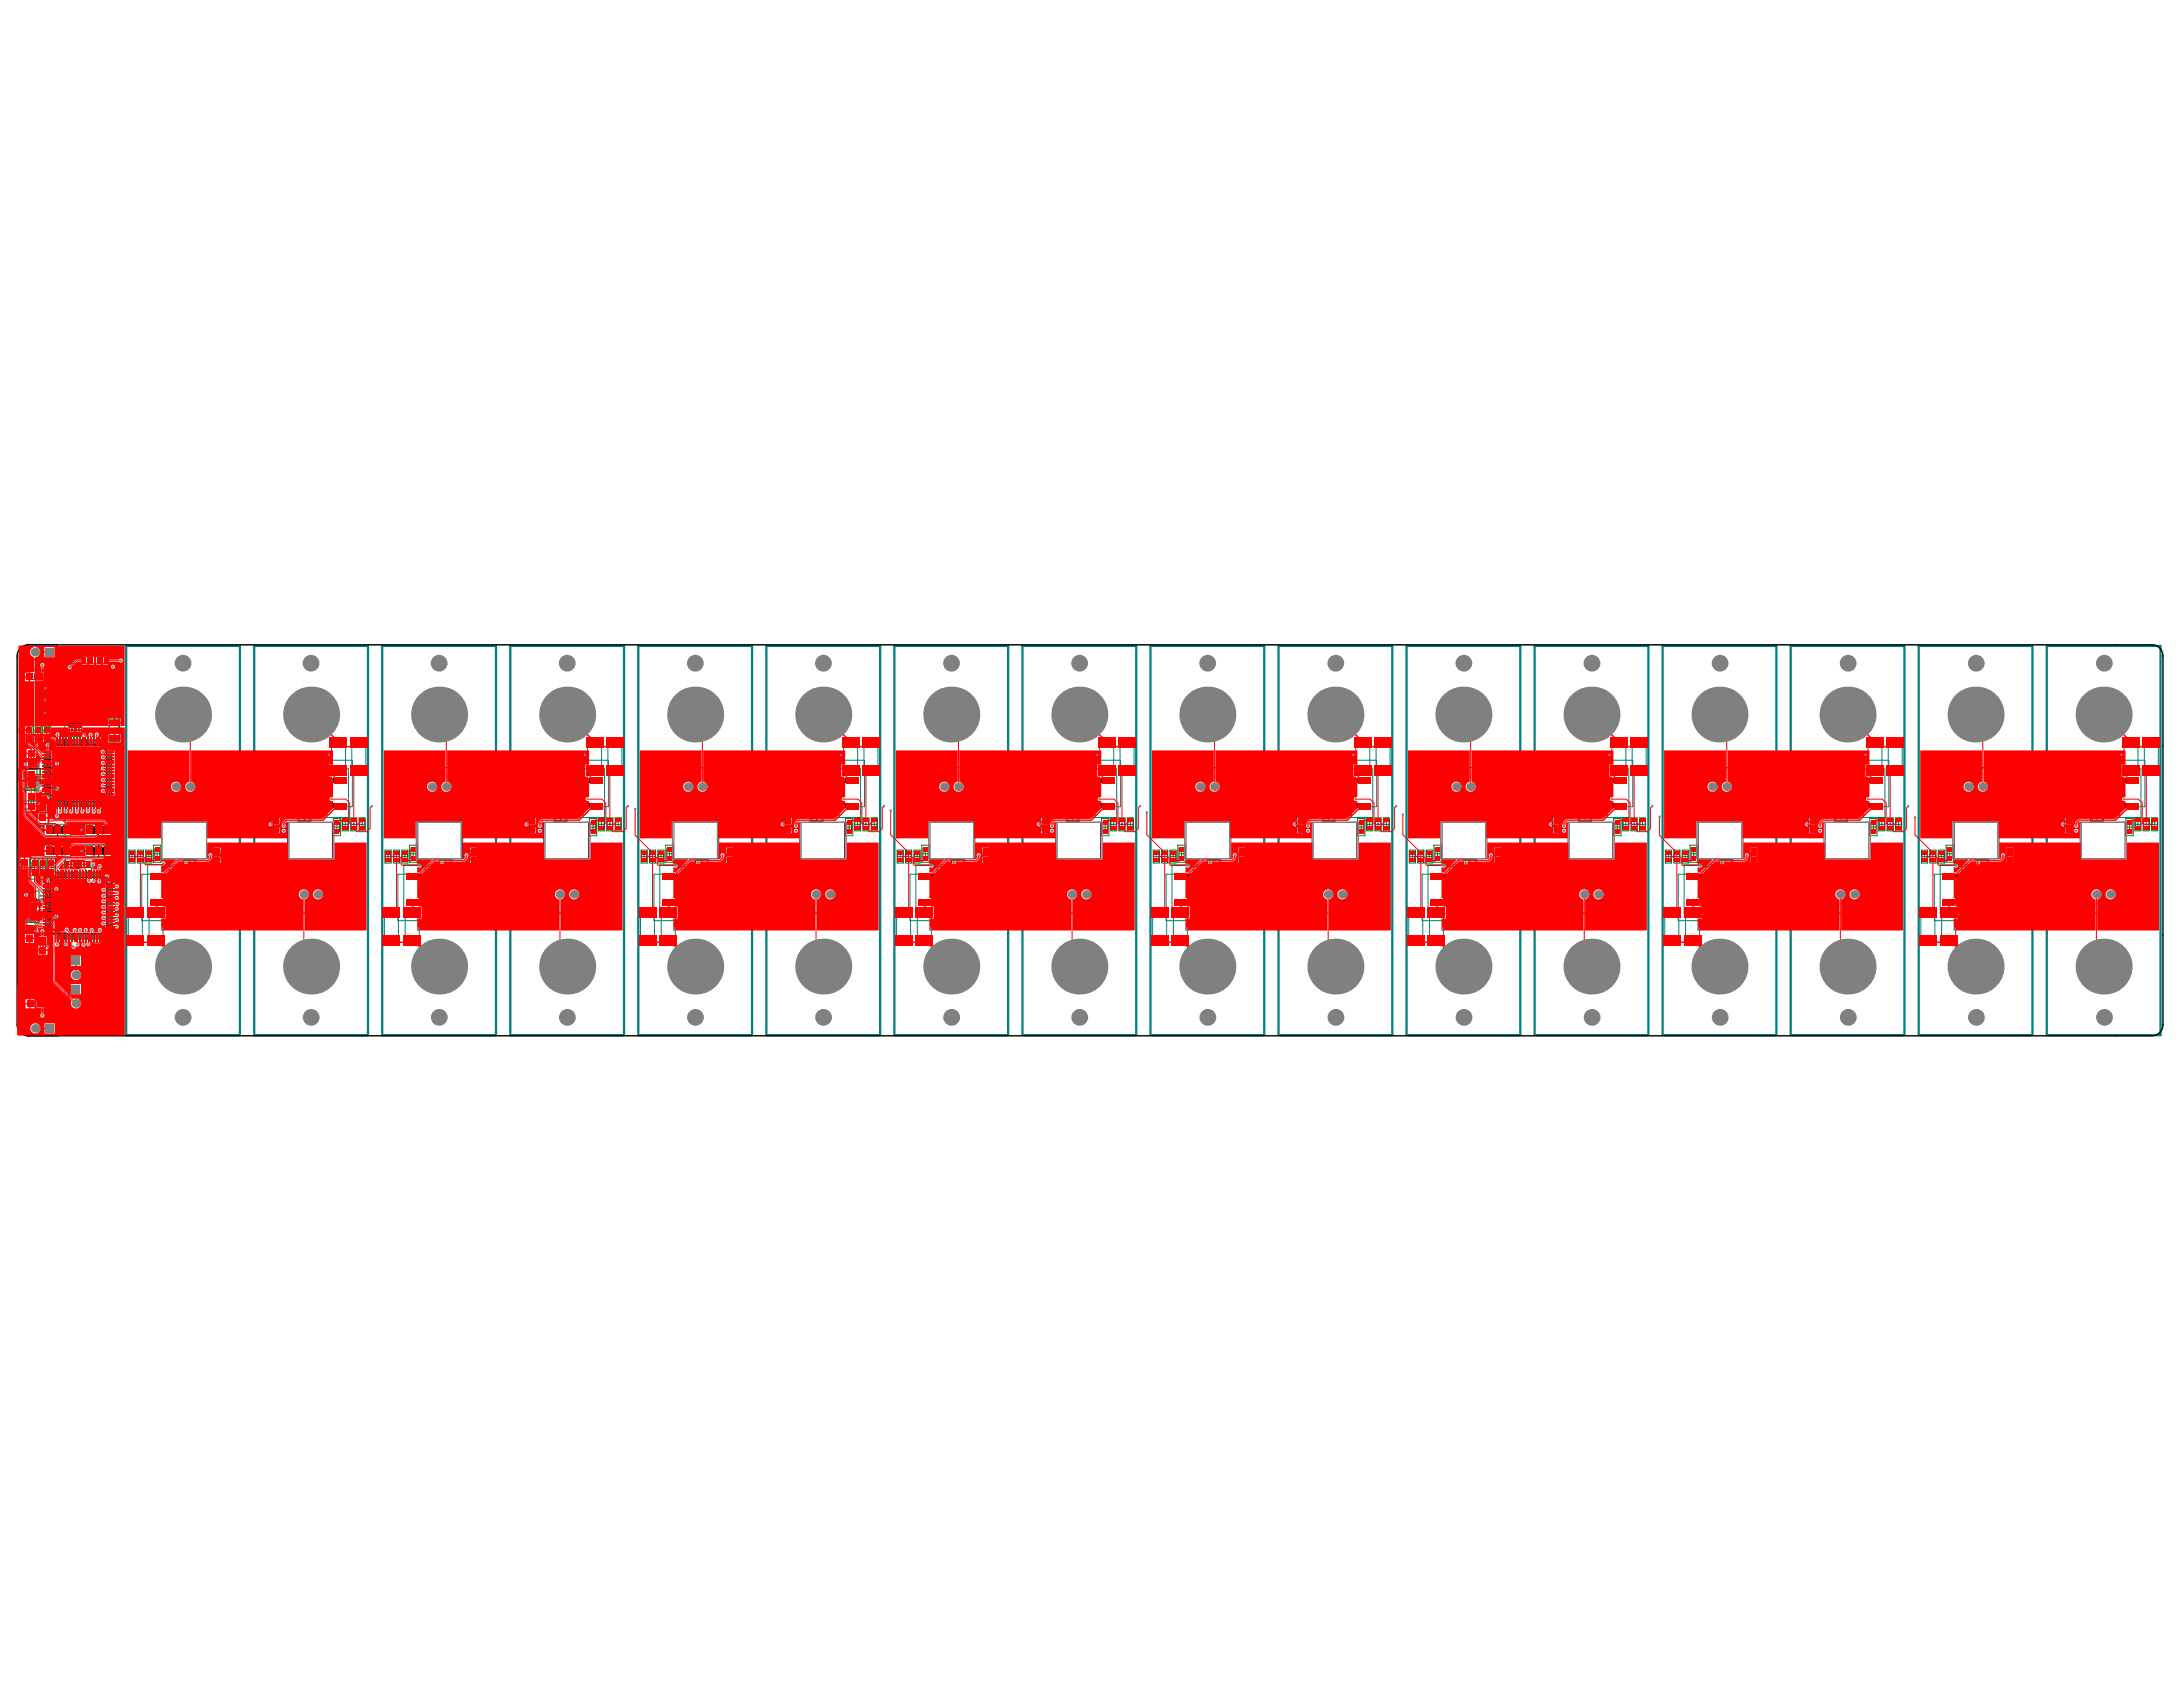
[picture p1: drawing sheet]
<svg xmlns="http://www.w3.org/2000/svg" width="279mm" height="216mm" viewBox="0 0 279 216" stroke-linecap="round" stroke-linejoin="round" font-family="sans-serif">
<g fill="none" stroke="#008080" stroke-width=".13">
<path d="M35.1 98.4h9.5v6.2h-9.5zM67.9 98.4h9.5v6.2h-9.5zM100.7 98.4h9.4v6.2h-9.4zM133.4 98.4h9.5v6.2h-9.5zM166.2 98.4h9.5v6.2h-9.5zM199 98.4h9.5v6.2h-9.5zM231.8 98.4h9.4v6.2h-9.4zM264.5 98.4h9.5v6.2h-9.5zM18.9 110.7h9.5v6.2h-9.5zM51.7 110.7h9.5v6.2h-9.5zM84.4 110.7h9.5v6.2h-9.5zM117.2 110.7h9.5v6.2h-9.5z"/>
<path d="M150 110.7h9.5v6.2h-9.5zM182.8 110.7h9.5v6.2h-9.5zM215.5 110.7h9.5v6.2h-9.5zM248.3 110.7h9.5v6.2h-9.5z"/>
</g>
<g fill="#008080">
<path d="M9.8 98.8h.2v.1h-.2z"/>
<path d="M9.9 115.7h.2v.2h-.2z"/>
</g>
<g fill="none" stroke="#008080" stroke-width=".13">
<path d="M2.6 85.7h5.7v10h-5.7zM7 95.3h-.7v.6M9.2 84.9h6v8.6h-6zM10.4 84h3.5v5.8h-3.5zM13.1 95.3h.6v.6M36.5 97.3h8.6v5.9h-8.6zM42.4 94.7h1.8v4.3h-1.8zM45 94.7h1.8v4.3h-1.8zM69.3 97.3h8.6v5.9h-8.6zM75.2 94.7h1.8v4.3h-1.8zM77.8 94.7h1.8v4.3h-1.8zM102 97.3h8.6v5.9h-8.6z"/>
<path d="M108 94.7h1.8v4.3h-1.8zM110.6 94.7h1.8v4.3h-1.8zM134.8 97.3h8.6v5.9h-8.6zM140.8 94.7h1.7v4.3h-1.7zM143.3 94.7h1.8v4.3h-1.8zM167.6 97.3h8.6v5.9h-8.6zM173.5 94.7h1.8v4.3h-1.8zM176.1 94.7h1.8v4.3h-1.8zM200.4 97.3h8.6v5.9h-8.6zM206.3 94.7h1.8v4.3h-1.8zM208.9 94.7h1.8v4.3h-1.8zM233.1 97.3h8.6v5.9h-8.6z"/>
<path d="M239.1 94.7h1.8v4.3h-1.8zM241.7 94.7h1.8v4.3h-1.8zM265.9 97.3h8.6v5.9h-8.6zM271.8 94.7h1.8v4.3h-1.8zM274.4 94.7h1.8v4.3h-1.8zM2.6 119.4h5.7v10h-5.7zM2.6 102.5h5.7v10h-5.7zM5.7 108.2h3.2l.2 .2v1.1l-.2 .1h-3.1l-.2-.1zM5.7 105.5h3.2l.2 .2v1.1l-.2 .1h-3.1l-.2-.1zM6.3 102v.6h.7M6.4 118.9v.7h.7M7.1 112.2h-.7v.7"/>
<path d="M10.9 108.2h3.3l.1 .2v1.1l-.1 .1h-3.1l-.2-.1zM10.9 105.5h3.3l.1 .2v1.1l-.1 .1h-3.1l-.2-.1zM13.1 112.2h.7v.7M13.7 102v.6h-.6M13.8 118.9v.7h-.7M16.4 116.4h1.8v4.3h-1.8zM18.1 111.9h8.7v5.9h-8.7zM19.1 116.4h1.8v4.3h-1.8zM38.2 111.3h1M39.2 111.3l1.1-.7v1.5zM39.5 110.3l-.3 .3v1.5l-.3 .3M40.3 111.3h1.1"/>
<path d="M49.2 116.4h1.8v4.3h-1.8zM50.9 111.9h8.6v5.9h-8.6zM51.9 116.4h1.7v4.3h-1.7zM54.7 103.8h1M55.7 103.1l1.1 .7-1.1 .7zM56.8 103.8h1.1M57.1 102.8l-.3 .3v1.4l-.3 .3M70.9 111.3h1.1M72 111.3l1.1-.7v1.5zM72.3 110.3l-.3 .3v1.5l-.3 .3M73.1 111.3h1M82 116.4h1.8v4.3h-1.8z"/>
<path d="M83.7 111.9h8.6v5.9h-8.6zM84.6 116.4h1.8v4.3h-1.8zM87.4 103.8h1.1M88.5 103.1l1.1 .7-1.1 .7zM89.6 103.8h1M89.9 102.8l-.3 .3v1.4l-.3 .3M103.7 111.3h1.1M104.8 111.3l1-.7v1.5zM105.1 110.3l-.3 .3v1.5l-.4 .3M105.8 111.3h1.1M114.8 116.4h1.7v4.3h-1.7zM116.5 111.9h8.6v5.9h-8.6z"/>
<path d="M117.4 116.4h1.8v4.3h-1.8zM120.2 103.8h1.1M121.3 103.1l1.1 .7-1.1 .7zM122.4 103.8h1M122.7 102.8l-.3 .3v1.4l-.4 .3M136.5 111.3h1M137.5 111.3l1.1-.7v1.5zM137.9 110.3l-.4 .3v1.5l-.3 .3M138.6 111.3h1.1M147.5 116.4h1.8v4.3h-1.8zM149.2 111.9h8.7v5.9h-8.7zM150.2 116.4h1.8v4.3h-1.8z"/>
<path d="M153 103.8h1.1M154.1 103.1l1 .7-1 .7zM155.1 103.8h1.1M155.5 102.8l-.4 .3v1.4l-.3 .3M169.3 111.3h1M170.3 111.3l1.1-.7v1.5zM170.6 110.3l-.3 .3v1.5l-.3 .3M171.4 111.3h1.1M180.3 116.4h1.8v4.3h-1.8zM182 111.9h8.6v5.9h-8.6zM183 116.4h1.7v4.3h-1.7zM185.8 103.8h1"/>
<path d="M186.8 103.1l1.1 .7-1.1 .7zM187.9 103.8h1.1M188.2 102.8l-.3 .3v1.4l-.3 .3M202 111.3h1.1M203.1 111.3l1.1-.7v1.5zM203.4 110.3l-.3 .3v1.5l-.3 .3M204.2 111.3h1M213.1 116.4h1.8v4.3h-1.8zM214.8 111.9h8.6v5.9h-8.6zM215.7 116.4h1.8v4.3h-1.8zM218.5 103.8h1.1M219.6 103.1l1.1 .7-1.1 .7z"/>
<path d="M220.7 103.8h1M221 102.8l-.3 .3v1.4l-.3 .3M234.8 111.3h1.1M235.9 111.3l1-.7v1.5zM236.2 110.3l-.3 .3v1.5l-.4 .3M236.9 111.3h1.1M245.9 116.4h1.7v4.3h-1.7zM247.6 111.9h8.6v5.9h-8.6zM248.5 116.4h1.8v4.3h-1.8zM251.3 103.8h1.1M252.4 103.1l1.1 .7-1.1 .7zM253.5 103.8h1"/>
<path d="M253.8 102.8l-.3 .3v1.4l-.4 .3M267.6 111.3h1M268.6 111.3l1.1-.7v1.5zM269 110.3l-.4 .3v1.5l-.3 .3M269.7 111.3h1.1"/>
<circle cx="3.3" cy="86.4" r=".36"/>
<circle cx="3.3" cy="103.2" r=".36"/>
<circle cx="7.6" cy="128.7" r=".36"/>
</g>
<g fill="none" stroke="#008080" stroke-width=".14">
<path d="M38.9 112.8v.4h1.8v-.4M55.3 102.3v-.3h1.8v.3M71.6 112.8v.4h1.9v-.4M88.1 102.3v-.3h1.8v.3M104.4 112.8v.4h1.9v-.4M120.8 102.3v-.3h1.9v.3M137.2 112.8v.4h1.9v-.4M153.6 102.3v-.3h1.9v.3M170 112.8v.4h1.8v-.4M186.4 102.3v-.3h1.8v.3M202.7 112.8v.4h1.9v-.4M219.2 102.3v-.3h1.8v.3"/>
<path d="M235.5 112.8v.4h1.9v-.4M251.9 102.3v-.3h1.9v.3M268.3 112.8v.4h1.9v-.4"/>
</g>
<g fill="none" stroke="#008080" stroke-width=".18">
<path d="M53.6 98.3h5.3v4.1h-5.3zM86.3 98.3h5.3v4.1h-5.3zM119.1 98.3h5.3v4.1h-5.3zM151.9 98.3h5.3v4.1h-5.3zM184.7 98.3h5.3v4.1h-5.3zM217.4 98.3h5.3v4.1h-5.3zM250.2 98.3h5.3v4.1h-5.3zM37.2 112.8h5.3v4.1h-5.3zM69.9 112.8h5.3v4.1h-5.3zM102.7 112.8h5.3v4.1h-5.3zM135.5 112.8h5.3v4.1h-5.3zM168.3 112.8h5.3v4.1h-5.3z"/>
<path d="M201 112.8h5.3v4.1h-5.3zM233.8 112.8h5.3v4.1h-5.3zM266.6 112.8h5.3v4.1h-5.3z"/>
</g>
<g fill="none" stroke="#008080" stroke-width=".15">
<path d="M36.6 98.6h5.3v5.8h-5.3M69.4 98.6h5.2v5.8h-5.2M102.2 98.6h5.2v5.8h-5.2M135 98.6h5.2v5.8h-5.2M167.7 98.6h5.3v5.8h-5.3M200.5 98.6h5.2v5.8h-5.2M233.3 98.6h5.2v5.8h-5.2M266.1 98.6h5.2v5.8h-5.2M26.9 110.9h-5.3v5.8h5.3M59.6 110.9h-5.2v5.8h5.2M92.4 110.9h-5.2v5.8h5.2M125.2 110.9h-5.2v5.8h5.2"/>
<path d="M158 110.9h-5.3v5.8h5.3M190.7 110.9h-5.2v5.8h5.2M223.5 110.9h-5.2v5.8h5.2M256.3 110.9h-5.2v5.8h5.2"/>
</g>
<g fill="none" stroke="#008080" stroke-width=".29">
<path d="M16.1 82.7h14.6v49.8h-14.6zM32.5 82.7h14.6v49.8h-14.6zM48.9 82.7h14.6v49.8h-14.6zM65.3 82.7h14.6v49.8h-14.6zM81.7 82.7h14.6v49.8h-14.6zM98.1 82.7h14.5v49.8h-14.5zM114.5 82.7h14.5v49.8h-14.5zM130.9 82.7h14.5v49.8h-14.5zM147.2 82.7h14.6v49.8h-14.6zM163.6 82.7h14.6v49.8h-14.6zM180 82.7h14.6v49.8h-14.6zM196.4 82.7h14.6v49.8h-14.6z"/>
<path d="M212.8 82.7h14.6v49.8h-14.6zM229.2 82.7h14.5v49.8h-14.5zM245.6 82.7h14.5v49.8h-14.5zM262 82.7h14.5v49.8h-14.5z"/>
</g>
<g fill="none" stroke="#008000" stroke-width=".13">
<path d="M2.3 98.4h2.8v1.5h-2.8zM2.8 97.3h2.2v1h-2.2zM2.8 99.9h2.2v1.1h-2.2zM3 85.9h2.8v1.5h-2.8zM3.2 92.9h1v2.2h-1zM3.2 98.5h1.5M3.4 94h.6M3.4 99.1h.6M3.4 82.5h3.9v1.9h-3.9zM3.6 97.8h.7M3.6 99.7h.7M3.6 97.1h.7"/>
<path d="M3.7 93.6v.7M3.7 98.8v.7M3.9 97.5v.6M4 96.7v.7M4 99.4v.7M4.1 86.6h.7M4.3 92.9h1.1v2.2h-1.1zM4.4 86.3v.7M4.5 94h.7M4.8 93.7v.6M5 83.5h.8M5.2 98.4h2.8v1.5h-2.8z"/>
<path d="M5.4 83.1v.7M5.4 92.9h1.1v2.2h-1.1zM5.6 94h.7M5.6 97.2h2.2v1.1h-2.2zM5.6 99.9h2.2v1.1h-2.2zM6 93.7v.6M6.2 99.1h.7M6.4 97.7h.7M6.6 98.8v.7M6.7 97.4v.7M8.8 92.6h.8v1.6h-.8zM8.9 93.4h.7"/>
<path d="M9.2 93.1v.7M9.7 92.6h.8v1.6h-.8zM9.8 93.4h.6M10.1 93.1v.7M14 92h1.3v2.9h-1.3zM14.3 93.5h.7M14.6 93.1v.7M2.3 115.2h5.6v1.5h-5.6zM2.4 109.6h1.5v2.8h-1.5zM2.8 111h.7M2.8 116.8h2.1v1h-2.1zM2.8 114h2.2v1.1h-2.2z"/>
<path d="M3.1 110.6v.7M3.2 101.1h1.5M3.4 115.9h.6M3.4 119.4h.7M3.5 118v-2.8h1.5v2.8h-2v2.8h1.5v-2.8M3.5 117.3h.7M3.6 114.6h.7M3.6 100.4h.7M3.6 102.5h.7M3.7 115.6v.7M3.8 119.1v.7M3.9 117v.6"/>
<path d="M3.9 109.9h3.2v2.2h-3.2M3.9 100.1v.7M3.9 114.2v.7M3.9 116.6h.7M4 102.2v.7M4.1 111h.7M4.3 116.3v.7M4.4 110.6v.7M4.7 102.6h1.5v2.8h-1.5v-9.7h-1.5v8.2h1.5M4.7 119.5h1.5v2.8h-1.5zM5 109.9v2.2M5.1 115.2v1.5"/>
<path d="M5.2 111h.6M5.2 104h.6M5.5 103.7v.7M5.5 110.6v.7M5.6 114h2.1v1.1h-2.1zM5.6 116.8h2.1v1h-2.1zM6 109.9v2.2M6.2 115.9h.6M6.2 111h.7M6.3 117.3h.7M6.3 114.6h.7M6.4 100.4h.7"/>
<path d="M6.5 115.6v.7M6.6 110.6v.7M6.6 114.2v.7M6.6 117v.6M6.7 100.1v.7M8.3 110.2h1.6v.8h-1.6zM8.7 110.6h.7M9.1 110.3v.7M10 110.2h1.6v.8h-1.6zM10.5 110.6h.6M10.8 110.3v.7M16.5 108.8h.8v1.6h-.8z"/>
<path d="M16.6 109.6h.6M16.9 109.3v.7M17.6 108.8h.8v1.6h-.8zM17.6 109.6h.7M18 109.3v.7M18.7 108.8h.7v1.6h-.7zM18.7 109.6h.7M19 109.3v.7M19.7 108.2h.9v2.2h-.9zM19.8 109.3h.6M20.1 108.9v.7M23.5 110h1.6v.8h-1.6z"/>
<path d="M23.5 110.9h1.6v.8h-1.6zM23.9 110.4h.7M23.9 111.3h.7M24.3 110.1v.7M24.3 110.9v.7M27.3 108.4h1.1v2.1h-1.1zM27.5 109.4h.7M27.8 109.1v.7M34.8 104.6h1.1v2.2h-1.1zM35 105.7h.7M35.4 105.3v.7M38.1 103.4h1.7v.8h-1.7z"/>
<path d="M38.1 104.3h1.7v.8h-1.7zM38.6 104.7h.7M38.6 103.8h.7M39 103.5v.7M39 104.4v.7M42.7 104.8h.9v2.2h-.9zM42.8 105.9h.6M43.1 105.5v.7M43.8 104.7h.8v1.6h-.8zM43.9 105.5h.6M44.2 105.2v.6M44.9 104.7h.8v1.6h-.8z"/>
<path d="M44.9 105.5h.7M45.3 105.2v.6M46 104.7h.7v1.6h-.7zM46 105.5h.7M46.4 105.2v.6M49.3 108.8h.8v1.6h-.8zM49.3 109.6h.7M49.7 109.3v.7M50.4 108.8h.7v1.6h-.7zM50.4 109.6h.7M50.7 109.3v.7M51.4 108.8h.8v1.6h-.8z"/>
<path d="M51.5 109.6h.7M51.8 109.3v.7M52.4 108.2h1v2.2h-1zM52.6 109.3h.6M52.9 108.9v.7M56.2 110h1.7v.8h-1.7zM56.2 110.9h1.7v.8h-1.7zM56.7 110.4h.7M56.7 111.3h.7M57.1 110.1v.7M57.1 110.9v.7M60.1 108.4h1v2.1h-1z"/>
<path d="M60.3 109.4h.6M60.6 109.1v.7M67.6 104.6h1.1v2.2h-1.1zM67.8 105.7h.7M68.1 105.3v.7M70.9 103.4h1.7v.8h-1.7zM70.9 104.3h1.7v.8h-1.7zM71.4 104.7h.7M71.4 103.8h.7M71.7 103.5v.7M71.7 104.4v.7M75.4 104.8h1v2.2h-1z"/>
<path d="M75.6 105.9h.6M75.9 105.5v.7M76.6 104.7h.8v1.6h-.8zM76.6 105.5h.7M77 105.2v.6M77.7 104.7h.7v1.6h-.7zM77.7 105.5h.7M78.1 105.2v.6M78.7 104.7h.8v1.6h-.8zM78.8 105.5h.7M79.1 105.2v.6M82 108.8h.8v1.6h-.8z"/>
<path d="M82.1 109.6h.7M82.4 109.3v.7M83.1 108.8h.8v1.6h-.8zM83.2 109.6h.7M83.5 109.3v.7M84.2 108.8h.8v1.6h-.8zM84.3 109.6h.6M84.6 109.3v.7M85.2 108.2h.9v2.2h-.9zM85.3 109.3h.7M85.7 108.9v.7M89 110h1.7v.8h-1.7z"/>
<path d="M89 110.9h1.7v.8h-1.7zM89.5 110.4h.7M89.5 111.3h.7M89.8 110.1v.7M89.8 110.9v.7M92.8 108.4h1.1v2.1h-1.1zM93 109.4h.7M93.4 109.1v.7M100.4 104.6h1v2.2h-1zM100.6 105.7h.7M100.9 105.3v.7M103.7 103.4h1.6v.8h-1.6z"/>
<path d="M103.7 104.3h1.6v.8h-1.6zM104.2 104.7h.7M104.2 103.8h.7M104.5 103.5v.7M104.5 104.4v.7M108.2 104.8h.9v2.2h-.9zM108.4 105.9h.6M108.7 105.5v.7M109.4 104.7h.7v1.6h-.7zM109.4 105.5h.7M109.8 105.2v.6M110.4 104.7h.8v1.6h-.8z"/>
<path d="M110.5 105.5h.7M110.8 105.2v.6M111.5 104.7h.8v1.6h-.8zM111.6 105.5h.6M111.9 105.2v.6M114.8 108.8h.8v1.6h-.8zM114.9 109.6h.7M115.2 109.3v.7M115.9 108.8h.8v1.6h-.8zM116 109.6h.6M116.3 109.3v.7M117 108.8h.8v1.6h-.8z"/>
<path d="M117 109.6h.7M117.4 109.3v.7M118 108.2h.9v2.2h-.9zM118.1 109.3h.7M118.4 108.9v.7M121.8 110h1.6v.8h-1.6zM121.8 110.9h1.6v.8h-1.6zM122.3 110.4h.6M122.3 111.3h.6M122.6 110.1v.7M122.6 110.9v.7M125.6 108.4h1.1v2.1h-1.1z"/>
<path d="M125.8 109.4h.7M126.2 109.1v.7M133.1 104.6h1.1v2.2h-1.1zM133.3 105.7h.7M133.7 105.3v.7M136.5 103.4h1.6v.8h-1.6zM136.5 104.3h1.6v.8h-1.6zM136.9 104.7h.7M136.9 103.8h.7M137.3 103.5v.7M137.3 104.4v.7M141 104.8h.9v2.2h-.9z"/>
<path d="M141.1 105.9h.7M141.4 105.5v.7M142.1 104.7h.8v1.6h-.8zM142.2 105.5h.7M142.5 105.2v.6M143.2 104.7h.8v1.6h-.8zM143.3 105.5h.6M143.6 105.2v.6M144.3 104.7h.8v1.6h-.8zM144.3 105.5h.7M144.7 105.2v.6M147.6 108.8h.8v1.6h-.8z"/>
<path d="M147.7 109.6h.6M148 109.3v.7M148.7 108.8h.8v1.6h-.8zM148.7 109.6h.7M149.1 109.3v.7M149.8 108.8h.7v1.6h-.7zM149.8 109.6h.7M150.1 109.3v.7M150.8 108.2h.9v2.2h-.9zM150.9 109.3h.6M151.2 108.9v.7M154.6 110h1.6v.8h-1.6z"/>
<path d="M154.6 110.9h1.6v.8h-1.6zM155 110.4h.7M155 111.3h.7M155.4 110.1v.7M155.4 110.9v.7M158.4 108.4h1.1v2.1h-1.1zM158.6 109.4h.7M158.9 109.1v.7M165.9 104.6h1.1v2.2h-1.1zM166.1 105.7h.7M166.5 105.3v.7M169.2 103.4h1.7v.8h-1.7z"/>
<path d="M169.2 104.3h1.7v.8h-1.7zM169.7 104.7h.7M169.7 103.8h.7M170.1 103.5v.7M170.1 104.4v.7M173.8 104.8h.9v2.2h-.9zM173.9 105.9h.6M174.2 105.5v.7M174.9 104.7h.8v1.6h-.8zM175 105.5h.6M175.3 105.2v.6M176 104.7h.8v1.6h-.8z"/>
<path d="M176 105.5h.7M176.4 105.2v.6M177.1 104.7h.7v1.6h-.7zM177.1 105.5h.7M177.5 105.2v.6M180.4 108.8h.8v1.6h-.8zM180.4 109.6h.7M180.8 109.3v.7M181.4 108.8h.8v1.6h-.8zM181.5 109.6h.7M181.8 109.3v.7M182.5 108.8h.8v1.6h-.8z"/>
<path d="M182.6 109.6h.7M182.9 109.3v.7M183.5 108.2h1v2.2h-1zM183.7 109.3h.6M184 108.9v.7M187.3 110h1.7v.8h-1.7zM187.3 110.9h1.7v.8h-1.7zM187.8 110.4h.7M187.8 111.3h.7M188.2 110.1v.7M188.2 110.9v.7M191.2 108.4h1v2.1h-1z"/>
<path d="M191.4 109.4h.6M191.7 109.1v.7M198.7 104.6h1.1v2.2h-1.1zM198.9 105.7h.7M199.2 105.3v.7M202 103.4h1.7v.8h-1.7zM202 104.3h1.7v.8h-1.7zM202.5 104.7h.7M202.5 103.8h.7M202.8 103.5v.7M202.8 104.4v.7M206.5 104.8h1v2.2h-1z"/>
<path d="M206.7 105.9h.6M207 105.5v.7M207.7 104.7h.8v1.6h-.8zM207.7 105.5h.7M208.1 105.2v.6M208.8 104.7h.7v1.6h-.7zM208.8 105.5h.7M209.2 105.2v.6M209.8 104.7h.8v1.6h-.8zM209.9 105.5h.7M210.2 105.2v.6M213.1 108.8h.8v1.6h-.8z"/>
<path d="M213.2 109.6h.7M213.5 109.3v.7M214.2 108.8h.8v1.6h-.8zM214.3 109.6h.7M214.6 109.3v.7M215.3 108.8h.8v1.6h-.8zM215.4 109.6h.6M215.7 109.3v.7M216.3 108.2h.9v2.2h-.9zM216.4 109.3h.7M216.8 108.9v.7M220.1 110h1.7v.8h-1.7z"/>
<path d="M220.1 110.9h1.7v.8h-1.7zM220.6 110.4h.7M220.6 111.3h.7M220.9 110.1v.7M220.9 110.9v.7M223.9 108.4h1.1v2.1h-1.1zM224.1 109.4h.7M224.5 109.1v.7M231.5 104.6h1v2.2h-1zM231.7 105.7h.7M232 105.3v.7M234.8 103.4h1.6v.8h-1.6z"/>
<path d="M234.8 104.3h1.6v.8h-1.6zM235.3 104.7h.7M235.3 103.8h.7M235.6 103.5v.7M235.6 104.4v.7M239.3 104.8h.9v2.2h-.9zM239.5 105.9h.6M239.8 105.5v.7M240.5 104.7h.7v1.6h-.7zM240.5 105.5h.7M240.8 105.2v.6M241.5 104.7h.8v1.6h-.8z"/>
<path d="M241.6 105.5h.7M241.9 105.2v.6M242.6 104.7h.8v1.6h-.8zM242.7 105.5h.6M243 105.2v.6M245.9 108.8h.8v1.6h-.8zM246 109.6h.7M246.3 109.3v.7M247 108.8h.8v1.6h-.8zM247.1 109.6h.6M247.4 109.3v.7M248.1 108.8h.8v1.6h-.8z"/>
<path d="M248.1 109.6h.7M248.5 109.3v.7M249.1 108.2h.9v2.2h-.9zM249.2 109.3h.7M249.5 108.9v.7M252.9 110h1.6v.8h-1.6zM252.9 110.9h1.6v.8h-1.6zM253.4 110.4h.6M253.4 111.3h.6M253.7 110.1v.7M253.7 110.9v.7M256.7 108.4h1.1v2.1h-1.1z"/>
<path d="M256.9 109.4h.7M257.3 109.1v.7M264.2 104.6h1.1v2.2h-1.1zM264.4 105.7h.7M264.8 105.3v.7M267.6 103.4h1.6v.8h-1.6zM267.6 104.3h1.6v.8h-1.6zM268 104.7h.7M268 103.8h.7M268.4 103.5v.7M268.4 104.4v.7M272.1 104.8h.9v2.2h-.9z"/>
<path d="M272.2 105.9h.7M272.5 105.5v.7M273.2 104.7h.8v1.6h-.8zM273.3 105.5h.7M273.6 105.2v.6M274.3 104.7h.8v1.6h-.8zM274.4 105.5h.6M274.7 105.2v.6M275.4 104.7h.8v1.6h-.8zM275.4 105.5h.7M275.8 105.2v.6M3.1 127.7h2.8v1.5h-2.8z"/>
<path d="M3.5 130.6h3.8v2h-3.8zM4.1 128.5h.7M4.5 128.1v.7M5.1 131.6h.7M5.2 120.9h.6M5.4 131.3v.7M5.5 120.6v.7M8.7 122h2v7.5h-2zM8.7 125.6h2M8.7 125.8h2M9.4 127.5h.7M9.4 123.9h.7"/>
<path d="M9.7 123.5v.7M9.7 127.1v.8"/>
</g>
<g fill="none" stroke="#800080" stroke-width=".13">
<path d="M3.3 97.5h1.2v.6h-1.2zM3.4 93.4h.6v1.2h-.6zM3.6 82.5h3.6v1.9h-3.6zM3.6 96.5h.7v1.2h-.7zM3.8 86.3h1.2v.7h-1.2zM4.3 99.1h-.7v1.2h.7v-1.5h-1.2v.7h1.2M4.5 93.4h.7v1.2h-.7zM5.6 93.4h.7v1.2h-.7zM5.9 98.8h1.3v.7h-1.3zM6.1 97.4h1.2v.7h-1.2zM8.9 92.8h.7v1.3h-.7zM9.8 92.8h.6v1.2h-.6z"/>
<path d="M14 92.3h1.3v2.4h-1.3zM2.8 110.4h.7v1.2h-.7zM3.1 115.6h1.2v.7h-1.2zM3.3 117h1.2v.6h-1.2zM3.3 100.1h1.2v.7h-1.2zM3.3 114.2h1.2v.7h-1.2zM3.4 118.8h.7v1.3h-.7zM3.6 101.9h.7v1.2h-.7zM3.9 116h.7v1.3h-.7zM4.1 110.4h.7v1.2h-.7zM5.2 103.4h.6v1.3h-.6zM5.2 110.4h.6v1.2h-.6z"/>
<path d="M5.9 115.6h1.2v.7h-1.2zM6 117h1.2v.6h-1.2zM6 114.2h1.2v.7h-1.2zM6.1 100.1h1.2v.7h-1.2zM6.2 110.4h.7v1.2h-.7zM8.5 110.3h1.2v.7h-1.2zM10.2 110.3h1.2v.7h-1.2zM16.6 109h.6v1.2h-.6zM17.6 109h.7v1.2h-.7zM18.7 109h.7v1.2h-.7zM19.8 108.7h.6v1.2h-.6zM20.7 105.2h5.7v4.7h-5.7z"/>
<path d="M23.7 110.1h1.2v.7h-1.2zM23.7 110.9h1.2v.7h-1.2zM27.5 108.8h.7v1.3h-.7zM35 105.1h.7v1.2h-.7zM36.8 105.2h5.7v4.7h-5.7zM38.4 103.5h1.2v.7h-1.2zM38.4 104.4h1.2v.7h-1.2zM42.8 105.2h.6v1.3h-.6zM43.9 104.9h.6v1.2h-.6zM44.9 104.9h.7v1.2h-.7zM46 104.9h.7v1.2h-.7zM49.3 109h.7v1.2h-.7z"/>
<path d="M50.4 109h.7v1.2h-.7zM51.5 109h.7v1.2h-.7zM52.6 108.7h.6v1.2h-.6zM53.5 105.2h5.7v4.7h-5.7zM56.4 110.1h1.3v.7h-1.3zM56.4 110.9h1.3v.7h-1.3zM60.3 108.8h.6v1.3h-.6zM67.8 105.1h.7v1.2h-.7zM69.6 105.2h5.7v4.7h-5.7zM71.1 103.5h1.2v.7h-1.2zM71.1 104.4h1.2v.7h-1.2zM75.6 105.2h.6v1.3h-.6z"/>
<path d="M76.6 104.9h.7v1.2h-.7zM77.7 104.9h.7v1.2h-.7zM78.8 104.9h.7v1.2h-.7zM82.1 109h.7v1.2h-.7zM83.2 109h.7v1.2h-.7zM84.3 109h.6v1.2h-.6zM85.3 108.7h.7v1.2h-.7zM86.3 105.2h5.7v4.7h-5.7zM89.2 110.1h1.2v.7h-1.2zM89.2 110.9h1.2v.7h-1.2zM93 108.8h.7v1.3h-.7zM100.6 105.1h.7v1.2h-.7z"/>
<path d="M102.4 105.2h5.7v4.7h-5.7zM103.9 103.5h1.2v.7h-1.2zM103.9 104.4h1.2v.7h-1.2zM108.4 105.2h.6v1.3h-.6zM109.4 104.9h.7v1.2h-.7zM110.5 104.9h.7v1.2h-.7zM111.6 104.9h.6v1.2h-.6zM114.9 109h.7v1.2h-.7zM116 109h.6v1.2h-.6zM117 109h.7v1.2h-.7zM118.1 108.7h.7v1.2h-.7zM119 105.2h5.8v4.7h-5.8z"/>
<path d="M122 110.1h1.2v.7h-1.2zM122 110.9h1.2v.7h-1.2zM125.8 108.8h.7v1.3h-.7zM133.3 105.1h.7v1.2h-.7zM135.1 105.2h5.8v4.7h-5.8zM136.7 104.4h1.2v.7h-1.2zM136.7 103.5h1.2v.7h-1.2zM141.1 105.2h.7v1.3h-.7zM142.2 104.9h.7v1.2h-.7zM143.3 104.9h.6v1.2h-.6zM144.3 104.9h.7v1.2h-.7zM147.7 109h.6v1.2h-.6z"/>
<path d="M148.7 109h.7v1.2h-.7zM149.8 109h.7v1.2h-.7zM150.9 108.7h.6v1.2h-.6zM151.8 105.2h5.7v4.7h-5.7zM154.8 110.1h1.2v.7h-1.2zM154.8 110.9h1.2v.7h-1.2zM158.6 108.8h.7v1.3h-.7zM166.1 105.1h.7v1.2h-.7zM167.9 105.2h5.7v4.7h-5.7zM169.5 104.4h1.2v.7h-1.2zM169.5 103.5h1.2v.7h-1.2zM173.9 105.2h.6v1.3h-.6z"/>
<path d="M175 104.9h.6v1.2h-.6zM176 104.9h.7v1.2h-.7zM177.1 104.9h.7v1.2h-.7zM180.4 109h.7v1.2h-.7zM181.5 109h.7v1.2h-.7zM182.6 109h.7v1.2h-.7zM183.7 108.7h.6v1.2h-.6zM184.6 105.2h5.7v4.7h-5.7zM187.5 110.1h1.3v.7h-1.3zM187.5 110.9h1.3v.7h-1.3zM191.4 108.8h.6v1.3h-.6zM198.9 105.1h.7v1.2h-.7z"/>
<path d="M200.7 105.2h5.7v4.7h-5.7zM202.2 104.4h1.2v.7h-1.2zM202.2 103.5h1.2v.7h-1.2zM206.7 105.2h.6v1.3h-.6zM207.7 104.9h.7v1.2h-.7zM208.8 104.9h.7v1.2h-.7zM209.9 104.9h.7v1.2h-.7zM213.2 109h.7v1.2h-.7zM214.3 109h.7v1.2h-.7zM215.4 109h.6v1.2h-.6zM216.4 108.7h.7v1.2h-.7zM217.4 105.2h5.7v4.7h-5.7z"/>
<path d="M220.3 110.1h1.2v.7h-1.2zM220.3 110.9h1.2v.7h-1.2zM224.1 108.8h.7v1.3h-.7zM231.7 105.1h.7v1.2h-.7zM233.5 105.2h5.7v4.7h-5.7zM235 104.4h1.2v.7h-1.2zM235 103.5h1.2v.7h-1.2zM239.5 105.2h.6v1.3h-.6zM240.5 104.9h.7v1.2h-.7zM241.6 104.9h.7v1.2h-.7zM242.7 104.9h.6v1.2h-.6zM246 109h.7v1.2h-.7z"/>
<path d="M247.1 109h.6v1.2h-.6zM248.1 109h.7v1.2h-.7zM249.2 108.7h.7v1.2h-.7zM250.1 105.2h5.8v4.7h-5.8zM253.1 110.1h1.2v.7h-1.2zM253.1 110.9h1.2v.7h-1.2zM256.9 108.8h.7v1.3h-.7zM264.4 105.1h.7v1.2h-.7zM266.2 105.2h5.8v4.7h-5.8zM267.8 104.4h1.2v.7h-1.2zM267.8 103.5h1.2v.7h-1.2zM272.2 105.2h.7v1.3h-.7z"/>
<path d="M273.3 104.9h.7v1.2h-.7zM274.4 104.9h.6v1.2h-.6zM275.4 104.9h.7v1.2h-.7zM3.6 130.7h3.7v1.8h-3.7zM3.9 128.1h1.2v.7h-1.2zM5.2 120.3h.6v1.3h-.6zM8.8 122h1.8v7.3h-1.8zM8.8 125.7h1.8"/>
</g>
<g fill="#000">
<path d="M7 105.7h.7v1.1h-.7zM7 108.4h.7v1.1h-.7zM12.2 105.7h.8v1.1h-.8zM12.2 108.4h.8v1.1h-.8zM19.5 115.1h2.1v.6h-2.1zM19.5 111.8h2.1v.7h-2.1zM25.3 113.8h.2v.2h-.2zM38 101.3h.2v.2h-.2zM41.9 102.8h2.1v.7h-2.1zM41.9 99.6h2.1v.6h-2.1zM52.3 115.1h2v.6h-2zM52.3 111.8h2v.7h-2z"/>
<path d="M58.1 113.8h.1v.2h-.1zM70.8 101.3h.2v.2h-.2zM74.7 102.8h2.1v.7h-2.1zM74.7 99.6h2.1v.6h-2.1zM85 115.1h2.1v.6h-2.1zM85 111.8h2.1v.7h-2.1zM90.8 113.8h.2v.2h-.2zM103.6 101.3h.2v.2h-.2zM107.5 102.8h2.1v.7h-2.1zM107.5 99.6h2.1v.6h-2.1zM117.8 115.1h2.1v.6h-2.1zM117.8 111.8h2.1v.7h-2.1z"/>
<path d="M123.6 113.8h.2v.2h-.2zM136.3 101.3h.2v.2h-.2zM140.3 102.8h2v.7h-2zM140.3 99.6h2v.6h-2zM150.6 115.1h2.1v.6h-2.1zM150.6 111.8h2.1v.7h-2.1zM156.4 113.8h.2v.2h-.2zM169.1 101.3h.2v.2h-.2zM173 102.8h2.1v.7h-2.1zM173 99.6h2.1v.6h-2.1zM183.4 115.1h2v.6h-2zM183.4 111.8h2v.7h-2z"/>
<path d="M189.2 113.8h.1v.2h-.1zM201.9 101.3h.2v.2h-.2zM205.8 102.8h2.1v.7h-2.1zM205.8 99.6h2.1v.6h-2.1zM216.1 115.1h2.1v.6h-2.1zM216.1 111.8h2.1v.7h-2.1zM221.9 113.8h.2v.2h-.2zM234.7 101.3h.2v.2h-.2zM238.6 102.8h2.1v.7h-2.1zM238.6 99.6h2.1v.6h-2.1zM248.9 115.1h2.1v.6h-2.1zM248.9 111.8h2.1v.7h-2.1z"/>
<path d="M254.7 113.8h.2v.2h-.2zM267.4 101.3h.2v.2h-.2zM271.4 102.8h2v.7h-2zM271.4 99.6h2v.6h-2z"/>
</g>
<g fill="none" stroke="#000" stroke-width=".13">
<path d="M6.4 96.2h-.7v.2h.7M6.4 96.5h-.7v.2h.7M6.4 96.9h-.7v.2h.7M6.4 97.2h-.7v.2h.7M6.4 97.6h-.7v.2h.7M6.4 97.9h-.7v.2h.7M6.4 98.3h-.7v.2h.7M6.4 98.7h-.7v.2h.7M6.4 99h-.7v.2h.7M6.4 99.4h-.7v.2h.7M6.4 99.7h-.7v.2h.7M6.4 95.4h7.2v7.1h-7.2z"/>
<path d="M7.2 95.4v-.8h.2v.8M7.6 95.4v-.8h.2v.8M8 95.4v-.8h.2v.8M8.3 95.4v-.8h.2v.8M8.7 95.4v-.8h.2v.8M9 95.4v-.8h.2v.8M9.4 95.4v-.8h.2v.8M9.8 95.4v-.8h.1v.8M10.1 95.4v-.8h.2v.8M10.5 95.4v-.8h.2v.8M10.8 95.4v-.8h.2v.8M11.2 95.4v-.8h.2v.8"/>
<path d="M11.5 95.4v-.8h.2v.8M11.9 95.4v-.8h.2v.8M12.3 95.4v-.8h.2v.8M12.6 95.4v-.8h.2v.8M13.6 96.2h.7v.2h-.7M13.6 96.5h.7v.2h-.7M13.6 96.9h.7v.2h-.7M13.6 97.2h.7v.2h-.7M13.6 97.6h.7v.2h-.7M13.6 97.9h.7v.2h-.7M13.6 98.3h.7v.2h-.7M13.6 98.7h.7v.2h-.7"/>
<path d="M13.6 99h.7v.2h-.7M13.6 99.4h.7v.2h-.7M13.6 99.7h.7v.2h-.7M5.7 108.9h.4M5.7 106.2h.4M6.4 100.1h-.7v.2h.7M6.4 100.5h-.7v.2h.7M6.4 100.8h-.7v.2h.7M6.4 101.2h-.7v.2h.7M6.4 101.5h-.7v.2h.7M6.4 101.6l1 .9M6.5 113.1h-.7v.2h.7"/>
<path d="M6.5 113.5h-.7v.2h.7M6.5 113.8h-.7v.2h.7M6.5 114.2h-.7v.2h.7M6.5 114.5h-.7v.2h.7M6.5 114.9h-.7v.2h.7M6.5 115.3h-.7v.2h.7M6.5 115.6h-.7v.2h.7M6.5 116h-.7v.2h.7M6.5 116.3h-.7v.2h.7M6.5 116.7h-.7v.2h.7M6.5 117.1h-.7v.1h.7M6.5 117.4h-.7v.2h.7"/>
<path d="M6.5 117.8h-.7v.2h.7M6.5 118.1h-.7v.2h.7M6.5 118.5h-.7v.2h.7M6.5 112.3h7.2v7.2h-7.2zM6.5 118.6l.9 .9M7.2 102.5v.7h.2v-.7M7.3 112.3v-.7h.2v.7M7.3 119.5v.7h.2v-.7M7.4 105.5v.2M7.4 106.8v.1M7.4 108.2v.2M7.4 109.5v.1"/>
<path d="M7.6 102.5v.7h.2v-.7M7.7 112.3v-.7h.1v.7M7.7 119.5v.7h.1v-.7M8 102.5v.7h.2v-.7M8 112.3v-.7h.2v.7M8 119.5v.7h.2v-.7M8.3 102.5v.7h.2v-.7M8.4 112.3v-.7h.2v.7M8.4 119.5v.7h.2v-.7M8.7 108.9h.3M8.7 106.2h.3M8.7 102.5v.7h.2v-.7"/>
<path d="M8.7 112.3v-.7h.2v.7M8.7 119.5v.7h.2v-.7M9 102.5v.7h.2v-.7M9.1 112.3v-.7h.2v.7M9.1 119.5v.7h.2v-.7M9.4 102.5v.7h.2v-.7M9.4 112.3v-.7h.2v.7M9.4 119.5v.7h.2v-.7M9.8 102.5v.7h.1v-.7M9.8 112.3v-.7h.2v.7M9.8 119.5v.7h.2v-.7M10.1 102.5v.7h.2v-.7"/>
<path d="M10.2 112.3v-.7h.2v.7M10.2 119.5v.7h.2v-.7M10.5 102.5v.7h.2v-.7M10.5 112.3v-.7h.2v.7M10.5 119.5v.7h.2v-.7M10.8 102.5v.7h.2v-.7M10.9 112.3v-.7h.2v.7M10.9 119.5v.7h.2v-.7M11 108.9h.3M11 106.2h.3M11.2 102.5v.7h.2v-.7M11.2 112.3v-.7h.2v.7"/>
<path d="M11.2 119.5v.7h.2v-.7M11.5 102.5v.7h.2v-.7M11.6 112.3v-.7h.2v.7M11.6 119.5v.7h.2v-.7M11.9 102.5v.7h.2v-.7M12 112.3v-.7h.2v.7M12 119.5v.7h.2v-.7M12.3 102.5v.7h.2v-.7M12.3 112.3v-.7h.2v.7M12.3 119.5v.7h.2v-.7M12.6 105.5v.2M12.6 106.8v.1"/>
<path d="M12.6 108.2v.2M12.6 109.5v.1M12.6 102.5v.7h.2v-.7M12.7 112.3v-.7h.2v.7M12.7 119.5v.7h.2v-.7M13.6 101.2h.7v.2h-.7M13.6 101.5h.7v.2h-.7M13.6 100.1h.7v.2h-.7M13.6 100.5h.7v.2h-.7M13.6 100.8h.7v.2h-.7M13.7 117.4h.7v.2h-.7M13.7 113.1h.7v.2h-.7"/>
<path d="M13.7 113.5h.7v.2h-.7M13.7 113.8h.7v.2h-.7M13.7 114.2h.7v.2h-.7M13.7 114.5h.7v.2h-.7M13.7 114.9h.7v.2h-.7M13.7 115.3h.7v.2h-.7M13.7 115.6h.7v.2h-.7M13.7 116h.7v.2h-.7M13.7 116.3h.7v.2h-.7M13.7 116.7h.7v.2h-.7M13.7 117.1h.7v.1h-.7M13.7 117.8h.7v.2h-.7"/>
<path d="M13.7 118.1h.7v.2h-.7M13.7 118.5h.7v.2h-.7M13.9 108.9h.3M13.9 106.2h.3"/>
</g>
<g fill="none" stroke="#000" stroke-width=".15">
<path d="M36.6 99.7h-.3l-.4 .3v3l.4 .3h.3M36.6 98.6v5.8M69.4 99.7h-.4l-.3 .3v3l.3 .3h.4M69.4 98.6v5.8M102.2 99.7h-.4l-.3 .3v3l.3 .3h.4M102.2 98.6v5.8M135 99.7h-.4l-.3 .3v3l.3 .3h.4M135 98.6v5.8M167.7 99.7h-.3l-.4 .3v3l.4 .3h.3M167.7 98.6v5.8M200.5 99.7h-.4l-.3 .3v3l.3 .3h.4M200.5 98.6v5.8"/>
<path d="M233.3 99.7h-.4l-.3 .3v3l.3 .3h.4M233.3 98.6v5.8M266.1 99.7h-.4l-.3 .3v3l.3 .3h.4M266.1 98.6v5.8M26.9 110.9v5.8M26.9 112h.3l.4 .3v3l-.4 .3h-.3M59.6 110.9v5.8M59.6 112h.4l.3 .3v3l-.3 .3h-.4zM92.4 110.9v5.8M92.4 112h.4l.3 .3v3l-.3 .3h-.4M125.2 110.9v5.8M125.2 112h.4l.3 .3v3l-.3 .3h-.4"/>
<path d="M158 110.9v5.8M158 112h.3l.4 .3v3l-.4 .3h-.3M190.7 110.9v5.8M190.7 112h.4l.3 .3v3l-.3 .3h-.4M223.5 110.9v5.8M223.5 112h.4l.3 .3v3l-.3 .3h-.4M256.3 110.9v5.8M256.3 112h.4l.3 .3v3l-.3 .3h-.4"/>
</g>
<path d="M2.5 83.1l.3-.3 .4-.2 .4-.1h271.8a1.42 1.42 0 0 1 1.4 1.5v47.1a1.42 1.42 0 0 1-1.4 1.5h-271.8a1.43 1.43 0 0 1-1.4-1.5v-47.1l.1-.5z" fill="none" stroke="#000" stroke-width=".18"/>
<path d="M6.6 106.1v.1v.1M6.6 108.8v.1v.1M8.1 106.1l.1 .1-.1 .1M8.1 108.8l.1 .1-.1 .1M11.9 106.1l-.1 .1 .1 .1M11.9 108.8l-.1 .1 .1 .1M13.3 106.1l.1 .1-.1 .1M13.3 108.8l.1 .1-.1 .1" fill="none" stroke="#000" stroke-width=".91"/>
<g fill="#f00">
<path d="M4.9 111.1l.2 .1v.7h.1v1.5l-.7-.6v-.9h.3z"/>
<path d="M4.7 116.9l.4-.3h.9l-.1 .5 .1 .2h-.5l-.1 .4h-.7z"/>
<path d="M3.3 103.8h.1l1.6 1.7h.7v.6h.6v.2h-.6v.4h-.1l-2.3-2.3z"/>
<path d="M3.2 98.9l.2-.2 .1 .1v.7h.9v-.3h.6v.1l-.6 .6h-.9v.7l-.2 .1h-.1z"/>
<path d="M20.6 110h1.9v.1l-1.6 1.6-.3-.1v-.8a.42 .42 0 0 0 .6-.4l-.3-.2-.3 .1z"/>
<path d="M86.2 110h1.9v.1l-1.6 1.6-.3-.1v-.6h.1a.26 .26 0 0 0 .3 0 .26 .26 0 0 0 0-.4 .26 .26 0 0 0-.3 0h-.1z"/>
<path d="M118.9 110h1.9l.1 .1-1.7 1.6-.3-.1v-.6h.1a.26 .26 0 0 0 .4 0 .26 .26 0 0 0 0-.4 .26 .26 0 0 0-.4 0h-.1z"/>
<path d="M151.7 110h1.9v.1l-1.6 1.6-.3-.1v-.6h.1a.26 .26 0 0 0 .4 0 .26 .26 0 0 0 0-.4 .26 .26 0 0 0-.4 0h-.1z"/>
<path d="M184.5 110h1.9v.1l-1.6 1.6-.3-.1v-.6h.1a.26 .26 0 0 0 .4 0 .26 .26 0 0 0 0-.4 .26 .26 0 0 0-.4 0h-.1z"/>
<path d="M250 110h1.9l.1 .1-1.7 1.6-.3-.1v-.6h.1a.26 .26 0 0 0 .4 0 .26 .26 0 0 0 0-.4 .26 .26 0 0 0-.4 0h-.1z"/>
<path d="M9 108.6l.4-.4h1.5v.6h.6v.2h-.6v.6h-1.9z"/>
<path d="M53.4 110h1.9v.1l-1.6 1.6-.3-.1v-.6h.1a.26 .26 0 0 0 .4 0 .26 .26 0 0 0 0-.4 .26 .26 0 0 0-.4 0h-.1z"/>
<path d="M217.3 110h1.9v.1l-1.6 1.6-.3-.1v-.6h.1a.26 .26 0 0 0 .3 0 .26 .26 0 0 0 0-.4 .26 .26 0 0 0-.3 0h-.1z"/>
<path d="M2.4 82.6h2v.2a.71 .71 0 0 0-.6 .7 .71 .71 0 0 0 .6 .7v1.8h-.1h-.4v.6h-.1h.1v.6h.4l.1 .1v5.5l-.1 .1h-.5v.5h-.1v.1h-.5v.4h-.8zM3.2 86v.5h.5v-.5zM3.2 86.7v.5h.5v-.5zM3.2 92.9v.4h.4v-.4z"/>
<path d="M7.6 111l.5-.5h.9v-.5h1.8l.1 .5h.4v.2h-.4v.2h-.3v-.7h-1.3v.8h.9l.1 .2h.4l-.1 .1h-3zM8.7 110.7v.4h.3v-.4zM8.1 110.7v.4h.4v-.4z"/>
<path d="M53.6 112.2l2-2h.7a.34 .34 0 0 0 .4 .4l.2-.3h2.5l.4-.4 .1-.3a.26 .26 0 0 0 0-.3 .26 .26 0 0 0-.4 0 .26 .26 0 0 0 .1 .3l-.3 .4-.1-.1v-2.1h10.5v2.1l.1 .1h5.7l.1-.1v-2.1h4.1v11.3h-7.9v-4a.64 .64 0 0 0 .4-1 .64 .64 0 0 0-1.1 0 .64 .64 0 0 0 .5 1v4h-18.2v-1.5h.5l.1-.6-.1-1h-.3v-1.1h-.2v-2.3h.2zM60.2 108.5v.8h.8v-.8zM60.2 109.6v.8h.8v-.8zM72.8 114.5a.65 .65 0 0 0 1.3 0 .65 .65 0 0 0-1.3 0z"/>
<path d="M20.8 112.2l2-2h.7a.32 .32 0 0 0 .1 .4 .32 .32 0 0 0 .4 0l.1-.3h2.5l.4-.4 .1-.3a.26 .26 0 0 0 0-.3 .26 .26 0 0 0-.4 0 .26 .26 0 0 0 .1 .3l-.2 .3h-.1v-2.1h10.4v2.1l.1 .1h5.7l.1-.1v-2.1h4.1v11.3h-7.9v-4a.64 .64 0 0 0 .4-1 .64 .64 0 0 0-1 0 .64 .64 0 0 0 .4 1v4h-18.2v-1.5h.6v-.6v-1h-.4v-1.1h-.2v-2.3h.2zM27.4 108.5v.8h.9v-.8zM27.4 109.6v.8h.9v-.8zM40.1 114.5a.65 .65 0 0 0 1.3 0 .65 .65 0 0 0-1.3 0z"/>
<path d="M151.9 112.2l2-2h.7a.32 .32 0 0 0 .1 .4 .32 .32 0 0 0 .4 0l.1-.3h2.5l.4-.4 .1-.3a.26 .26 0 0 0 0-.3 .26 .26 0 0 0-.4 0 .26 .26 0 0 0 .1 .3l-.2 .4-.1-.1v-2.1h10.4v2.1l.1 .1h5.7l.1-.1v-2.1h4.1v11.3h-7.9v-4a.64 .64 0 0 0 .4-1 .64 .64 0 0 0-1 0 .64 .64 0 0 0 .4 1v4h-18.2v-1.5h.6v-.6v-1h-.4v-1.1h-.2v-2.3h.2zM158.5 108.5v.8h.9v-.8zM158.5 109.6v.8h.9v-.8zM171.2 114.5a.65 .65 0 0 0 1.3 0 .65 .65 0 0 0-1.3 0z"/>
<path d="M119.2 112.2l1.9-2h.7a.32 .32 0 0 0 .1 .4 .32 .32 0 0 0 .4 0l.1-.3h2.6l.4-.4v-.3a.26 .26 0 0 0 0-.3 .26 .26 0 0 0-.3 0 .26 .26 0 0 0 0 .3l-.2 .4-.1-.1v-2.1h10.4v2.1l.1 .1h5.8v-.1v-2.1h4.1v11.3h-7.9v-4a.64 .64 0 0 0 .5-1 .64 .64 0 0 0-1.1 0 .64 .64 0 0 0 .4 1v4h-18.2v-1.5h.6l.1-.6-.1-1h-.3v-1.1h-.3v-2.3h.3zM125.7 108.5v.8h.9v-.8zM125.7 109.6v.8h.9v-.8zM138.4 114.5a.65 .65 0 0 0 1.3 0 .65 .65 0 0 0-1.3 0z"/>
<path d="M250.3 112.2l1.9-2h.7a.34 .34 0 0 0 .4 .4l.2-.3h2.6l.4-.4v-.3a.26 .26 0 0 0 0-.3 .26 .26 0 0 0-.3 0 .26 .26 0 0 0 0 .3l-.2 .4-.1-.1v-2.1h10.4v2.1l.1 .1h5.8v-.1v-2.1h4.1v11.3h-7.9v-4a.64 .64 0 0 0 .5-1 .64 .64 0 0 0-1.1 0 .64 .64 0 0 0 .4 1v4h-18.2v-1.5h.6l.1-.6-.1-1h-.3v-1.1h-.3v-2.3h.3zM256.8 108.5v.8h.9v-.8zM256.8 109.6v.8h.9v-.8zM269.5 114.5a.65 .65 0 0 0 1.3 0 .65 .65 0 0 0-1.3 0z"/>
<path d="M217.5 112.2l2-2h.6a.34 .34 0 0 0 .4 .4l.2-.3h2.6l.4-.4v-.3a.26 .26 0 0 0 .1-.3 .26 .26 0 0 0-.4 0 .26 .26 0 0 0 0 .3l-.2 .4-.1-.1v-2.1h10.5v2.1v.1h5.8v-.1v-2.1h4.2v11.3h-8v-4a.64 .64 0 0 0 .5-1 .64 .64 0 0 0-1.1 0 .64 .64 0 0 0 .4 1v4h-18.1v-1.5h.5l.1-.6-.1-1h-.3v-1.1h-.2v-2.3h.2zM224.1 108.5v.8h.8v-.8zM224.1 109.6v.8h.8v-.8zM236.7 114.5a.65 .65 0 0 0 1.3 0 .65 .65 0 0 0-1.3 0z"/>
<path d="M4.5 82.6h11.5v10.3h-.6v-.3h-1.5v.3h-3.4v-.3h-.8v.3h-.1v-.3h-.8v.3h-4.3l-.1-8.7a.69 .69 0 0 0 .7-.7 .69 .69 0 0 0-.6-.7zM5.7 82.8v1.3h1.3v-1.3zM13.2 84.1v.9h.6v-.3h1.4a.26 .26 0 0 0 .4 0 .26 .26 0 0 0 0-.4 .26 .26 0 0 0-.4 .1h-1.4v-.3zM12.3 84.1v.9h.6v-.9zM11.4 84.1v.9h.6v-.9zM8.8 85.2a.26 .26 0 0 0 .1 .4 .26 .26 0 0 0 .3-.3l.6-.6h.7v.3h.6v-.9h-.6v.3l-.8 .1-.7 .7zM14.2 85.3a.26 .26 0 0 0 .5 0 .26 .26 0 0 0-.5 0zM5.2 84.9v.2l.1 .2v.9h-.7v.9h.9v-1.8a.26 .26 0 0 0 .1-.3 .26 .26 0 0 0-.4-.1zM14.7 92v.4h.7v-.4zM13.9 92v.4h.7v-.4z"/>
<path d="M81.9 96h7.9v4.1a.64 .64 0 0 0-.4 .9 .64 .64 0 0 0 1 0 .64 .64 0 0 0-.4-.9v-4.1h18.2v1.9h-.5v1.5h.3l.2 .2v2.4a.34 .34 0 0 0-.5 .4l.2 .1 .3 .1v.9l-1.4 1.3h-4.6l-.5 .4v.3a.26 .26 0 0 0 0 .4 .26 .26 0 0 0 .3 0 .26 .26 0 0 0 0-.4l.2-.3h.1v2.1h-10.4v-2.1h-.1h-5.7h-.1v2.1h-4.1zM87.4 100.7a.65 .65 0 0 0 1.3 0 .65 .65 0 0 0-1.3 0zM100.5 104.7v.4l-.2 .2a.27 .27 0 0 0-.3 .2 .27 .27 0 0 0 .2 .3 .27 .27 0 0 0 .3-.3h.8v-.8zM101.6 106.3a.26 .26 0 0 0 .5 0 .26 .26 0 0 0-.5 0zM100.5 105.9v.7h.8v-.7z"/>
<path d="M49.1 96h7.9v4.1a.64 .64 0 0 0-.4 .9 .64 .64 0 0 0 1.1 0 .64 .64 0 0 0-.5-.9v-4.1h18.2v1.9h-.5v1.5h.3l.2 .2v2.4a.34 .34 0 0 0-.4 .4l.1 .1 .3 .1v.9l-1.3 1.3h-4.7l-.4 .4-.1 .3a.26 .26 0 0 0 0 .4 .26 .26 0 0 0 .4 0 .26 .26 0 0 0-.1-.4l.3-.3h.1v2.1h-10.5v-2.1h-.1h-5.7h-.1v2.1h-4.1zM54.7 100.7a.64 .64 0 0 0 1.2 0 .64 .64 0 0 0-1.2 0zM67.7 104.7v.4l-.2 .2a.27 .27 0 0 0-.3 .2 .27 .27 0 0 0 .2 .3 .27 .27 0 0 0 .3-.3h.9v-.8zM68.8 106.3a.26 .26 0 0 0 .5 0 .26 .26 0 0 0-.5 0zM67.7 105.9v.7h.9v-.7z"/>
<path d="M147.4 96h7.9v4.1a.64 .64 0 0 0-.4 .9 .64 .64 0 0 0 1.1 0 .64 .64 0 0 0-.4-.9v-4.1h18.1v1.9h-.5v1.5h.4l.1 .2v2.4a.34 .34 0 0 0-.4 .4l.1 .1 .3 .1v.9l-1.3 1.3h-4.6l-.5 .4v.3a.26 .26 0 0 0-.1 .4 .26 .26 0 0 0 .4 0 .26 .26 0 0 0 0-.4l.2-.3h.1v2.1h-10.5v-2.1h-5.8h-.1v2.1h-4.1zM153 100.7a.65 .65 0 0 0 1.3 0 .65 .65 0 0 0-1.3 0zM166 104.7v.4l-.2 .2a.27 .27 0 0 0-.3 .2 .27 .27 0 0 0 .3 .3 .27 .27 0 0 0 .2-.3h.9v-.8zM167.2 106.3a.26 .26 0 0 0 .5 0 .26 .26 0 0 0-.5 0zM166 105.9v.7h.9v-.7z"/>
<path d="M114.7 96h7.9v4.1a.64 .64 0 0 0-.5 .9 .64 .64 0 0 0 1.1 0 .64 .64 0 0 0-.4-.9v-4.1h18.1v1.9h-.4v1.5h.3l.1 .2v2.4a.34 .34 0 0 0-.4 .4l.2 .1 .2 .1v.9l-1.3 1.3h-4.6l-.5 .4v.3a.26 .26 0 0 0-.1 .4 .26 .26 0 0 0 .4 0 .26 .26 0 0 0 0-.4l.2-.3h.1v2.1h-10.4v-2.1h-.1h-5.8v2.1h-4.1zM120.2 100.7a.65 .65 0 0 0 1.3 0 .65 .65 0 0 0-1.3 0zM133.3 104.7v.4l-.2 .2a.27 .27 0 0 0-.4 .2 .27 .27 0 0 0 .3 .3 .27 .27 0 0 0 .3-.3h.8v-.8zM134.4 106.3a.26 .26 0 0 0 .5 0 .26 .26 0 0 0-.5 0zM133.3 105.9v.7h.8v-.7z"/>
<path d="M245.8 96h7.9v4.1a.64 .64 0 0 0-.5 .9 .64 .64 0 0 0 1.1 0 .64 .64 0 0 0-.4-.9v-4.1h18.1v1.9h-.4v1.5h.3l.1 .2v2.4a.34 .34 0 0 0-.4 .4l.2 .1 .2 .1v.9l-1.3 1.3h-4.6l-.5 .4v.3a.26 .26 0 0 0-.1 .4 .26 .26 0 0 0 .4 0 .26 .26 0 0 0 0-.4l.2-.3h.1v2.1h-10.4v-2.1h-.1h-5.8v2.1h-4.1zM251.3 100.7a.65 .65 0 0 0 1.3 0 .65 .65 0 0 0-1.3 0zM264.4 104.7v.4l-.2 .2a.27 .27 0 0 0-.4 .2 .27 .27 0 0 0 .3 .3 .27 .27 0 0 0 .3-.3h.8v-.8zM265.5 106.3a.26 .26 0 0 0 .5 0 .26 .26 0 0 0-.5 0zM264.4 105.9v.7h.8v-.7z"/>
<path d="M213 96h7.9v4.1a.64 .64 0 0 0-.4 .9 .64 .64 0 0 0 1 0 .64 .64 0 0 0-.4-.9v-4.1h18.2v1.9h-.5v1.5h.3l.2 .2v2.4a.34 .34 0 0 0-.5 .4l.2 .1 .3 .1v.9l-1.4 1.3h-4.6l-.5 .4v.3a.26 .26 0 0 0 0 .4 .26 .26 0 0 0 .3 0 .26 .26 0 0 0 0-.4l.2-.3h.1v2.1h-10.4v-2.1h-.1h-5.7h-.1v2.1h-4.1zM218.5 100.7a.65 .65 0 0 0 1.3 0 .65 .65 0 0 0-1.3 0zM231.6 104.7v.4l-.2 .2a.27 .27 0 0 0-.3 .2 .27 .27 0 0 0 .2 .3 .27 .27 0 0 0 .3-.3h.8v-.8zM232.7 106.3a.26 .26 0 0 0 .5 0 .26 .26 0 0 0-.5 0zM231.6 105.9v.7h.8v-.7z"/>
<path d="M2.4 93.1h.8v.2h.5v.1h.1v.5h.9v-.5h.2v.5h.5h.5v-.5h.1v-.1h.5v-.2h2.2v.3h.4v-.5h.2v.5h.7v-.5h.2v.5h.4v-.3h5.4v39.4h-13.7l-.1-.1zM5.5 94.2v.8h.9v-.5h.4l.4 .4v.6h5.7v-1.2l-.4-.1a.26 .26 0 0 0 .1-.3 .26 .26 0 0 0-.4-.1 .26 .26 0 0 0 0 .4v.1h-.4l-.1-.1a.25 .25 0 0 0 .1-.3 .25 .25 0 0 0-.4 0 .25 .25 0 0 0 0 .3v.1h-.4v-.2l-.2-.3h-.3v-.2h-.8v.2h-.1v-.2h-.8v.7h-1.3v-.1a.25 .25 0 0 0 .1-.4 .25 .25 0 0 0-.4 0 .25 .25 0 0 0 0 .4l-.1 .3-.2-.2h-.5v-.1zM3.2 93.5v.4h.4v-.4zM6 93.5v.4h.5v-.4zM14.7 94v.4h.7v-.4zM13.9 94v.4h.7v-.4zM14.7 94.6v.4h.7v-.4zM13.9 94.6v.4h.7v-.4zM3.4 95.9v.4h.5v-.4zM12.9 96a.26 .26 0 0 0 .1 .4 .26 .26 0 0 0 .3 0h.2v.4h-.1a.26 .26 0 0 0-.4-.1 .26 .26 0 0 0 0 .4 .26 .26 0 0 0 .3 0h.2v.4h-.2a.26 .26 0 0 0-.3 0 .26 .26 0 0 0 0 .3 .26 .26 0 0 0 .4 0h.1v.4h-.1a.26 .26 0 0 0-.4-.1 .26 .26 0 0 0 0 .4 .26 .26 0 0 0 .3 0h.2v.3l-.1 .1a.26 .26 0 0 0-.4-.1 .26 .26 0 0 0 0 .4 .26 .26 0 0 0 .3 0l.2 .1v.3h-.2a.26 .26 0 0 0-.3 0 .26 .26 0 0 0 0 .4 .26 .26 0 0 0 .4 0h.1l-.1 .3a.26 .26 0 0 0-.4 0 .26 .26 0 0 0 0 .4 .26 .26 0 0 0 .4-.1l.1 .1v.3l-.1 .1a.25 .25 0 0 0-.4-.1 .25 .25 0 0 0 0 .4 .25 .25 0 0 0 .4 0h.1v.4h1.1v-5.7l-1.2 .1-.2-.2zM4.1 96.5v.5h.5v-.5zM3.4 96.5v.5h.5v-.5zM7 97.7a.26 .26 0 0 0 .5 0 .26 .26 0 0 0-.5 0zM3.3 94.2v.7h.2v.3l.6 .6v.5h.5l.8 .7v.2h-.2l-.4 .4v.4l-.1 .1h-.2a.29 .29 0 0 0-.1-.5v-.3h-.9v.3h-.1a.26 .26 0 0 0-.4 .2 .26 .26 0 0 0 .4 .2l.1 .1-.7 .7v2.3l.3 .3v3l2.6 2.7 6.5 .1 .4-.3h.5v-1.3h-1v-.1h-.5v.7h-.1v.1h-.6v.6h-1.9v-1.3h-.4l-.1-.4h4.7l.3 .3v.1h-.3v1.3h1v-1.3h-.4v-.2l-.6-.5h-6.4a.25 .25 0 0 0-.4-.1 .25 .25 0 0 0 0 .4l-.1 .1h-.2v-.5h-1.2l-.1 .1-1.1-1.1 .2-.1v-.5h.1v-.1h.6v-.4l.4 .4v.7h.9v-.9h-.7l-.6-.6v-.8l.7-.2 .1 .5h.6l.1 .1a.25 .25 0 0 0 .2 .4 .25 .25 0 0 0 .2-.4l.1-.9h.5a.26 .26 0 0 0 .3 .1 .26 .26 0 0 0 0-.4 .26 .26 0 0 0-.3 .1h-.5v-.4h-1.4h-.2v-.4l-.1-.2 .1-.1h.2l.2-.1h1.2v-3.5h-.4v-.5a.26 .26 0 0 0 .1-.4 .26 .26 0 0 0-.4 0 .26 .26 0 0 0 .1 .4v.5h-.6v.2h-.1l-.5-.5v-.8h.4v-.8h-.8v.8h.2v.8h-.1l-.8-.7v-.2h.4v-.7zM4.1 103.3v.4h.5v-.4zM7.2 102.4v1.8a.26 .26 0 0 0-.1 .3 .26 .26 0 0 0 .3 .1 .26 .26 0 0 0 .1-.4v-.1a.25 .25 0 0 0 .4-.1 .25 .25 0 0 0 0-.3v-.1h.3a.26 .26 0 0 0 0 .4 .26 .26 0 0 0 .3 .1 .26 .26 0 0 0 .1-.4v-.1h.4v.1a.26 .26 0 0 0-.1 .3 .26 .26 0 0 0 .4 .1 .26 .26 0 0 0 0-.4v-.1h.4a.26 .26 0 0 0-.1 .4 .26 .26 0 0 0 .4 .1 .26 .26 0 0 0 0-.4v-.1h.4v.1a.25 .25 0 0 0 0 .3 .25 .25 0 0 0 .3 0 .25 .25 0 0 0 0-.3v-.1h.4v.1a.26 .26 0 0 0 0 .3 .26 .26 0 0 0 .3 0 .26 .26 0 0 0 0-.3l.1-.1h.3l.1 .1a.25 .25 0 0 0-.1 .4 .25 .25 0 0 0 .4 0 .25 .25 0 0 0-.1-.4l.1-.1h.3v.1a.26 .26 0 0 0 0 .4 .26 .26 0 0 0 .4 0 .26 .26 0 0 0 0-.4v-1.3zM5.6 104.1v.5h.5v-.5zM4.9 104.1v.5h.5v-.5zM10.9 105.5v.6h.5v-.6zM5.7 108.1v.7h.5v-.7zM2.5 109.8v.4h.5v-.4zM6.7 109.9v.4h.4v-.4zM3.2 109.8v1.1h.5v1.9l.7 .8v1.3l.6 .6 .5 .1-.1 .4h-.7v-.5h-.9v1h.9v.1l-.3 .2h-.6v.7h-.3l-.2 .2v1.6h.9v-.9l.3 .1 .2-.2h.7v.2h-.5l-.3 .4a.26 .26 0 0 0-.1 .4 .26 .26 0 0 0 .3 0 .26 .26 0 0 0 .1-.3l.1-.3h1.6v-1l.2 .1v7.8l2.4 2.5a.65 .65 0 0 0 .4 1 .65 .65 0 0 0 .8-.8 .65 .65 0 0 0-1-.4l-2.4-2.3v-4.5h.1a.25 .25 0 0 0 .4-.1 .25 .25 0 0 0-.1-.3l.1-.2h.8l-.1 .2a.26 .26 0 0 0 0 .3 .26 .26 0 0 0 .4 0 .26 .26 0 0 0 0-.3v-.2h.4l.2 .6a.26 .26 0 0 0 .2 .3 .26 .26 0 0 0 .3-.3h.1a.29 .29 0 0 0 .4-.2 .29 .29 0 0 0-.2-.3l.5-.1 .1 .2h-.1a.26 .26 0 0 0 0 .4 .26 .26 0 0 0 .4-.1 .26 .26 0 0 0-.1-.3v-.2h.4l-.1 .1a.26 .26 0 0 0 0 .4 .26 .26 0 0 0 .4 0 .26 .26 0 0 0 0-.4v-.1h.5l.2 .2h.5l.2-.2v-1.3a.26 .26 0 0 0 .1-.3 .26 .26 0 0 0-.4-.1 .26 .26 0 0 0 0 .4v.1h-.7v-.1a.26 .26 0 0 0 0-.4 .26 .26 0 0 0-.4 .1 .26 .26 0 0 0 .1 .3l-.1 .1h-.4a.39 .39 0 0 0-.1-.5l-.3 .1 .1 .4h-.4a.33 .33 0 0 0 .1-.3 .33 .33 0 0 0-.3-.2 .29 .29 0 0 0-.2 .2 .29 .29 0 0 0 .1 .3h-.1h-.3v-.1a.26 .26 0 0 0 .1-.3 .26 .26 0 0 0-.4-.1 .26 .26 0 0 0 0 .4v.1h-.4l-.2-.2a.26 .26 0 0 0-.3-.4 .26 .26 0 0 0-.2 .4l-.1 .1h-.3l-.2 .1h-.5v1.3h-.2l.1-3a.32 .32 0 0 0 .3-.2 .32 .32 0 0 0 0-.3 .33 .33 0 0 0-.5 .3l-.7-.1h-.1l.1-.2-.1-.2h.5l.1-.1-.1-.1v-3.7h-.3v-.1a.26 .26 0 0 0 .1-.4 .26 .26 0 0 0-.4 0 .26 .26 0 0 0 .1 .4l-.1 .1h-.5v-1.1h.4l.1-.8 .1 .1v.7h.9v-.1l.1-.1 .1 .2v.5h4v.2a.28 .28 0 0 0 .1 .4 .28 .28 0 0 0 .4-.2 .27 .27 0 0 0 .4 .2 .27 .27 0 0 0 0-.5l.1-.1h.4v.2a.26 .26 0 0 0-.1 .3 .26 .26 0 0 0 .4 .1 .26 .26 0 0 0 0-.4v-1.3h-.2l.1-.2a.26 .26 0 0 0 .2-.3 .26 .26 0 0 0-.3-.2 .26 .26 0 0 0-.2 .2l-.1 .5-.6-.1 .2-.3a.27 .27 0 0 0 .2-.3 .27 .27 0 0 0-.4-.2h-.1l.1-.4 .3-.1h1l.4-.4h.7v-1.2h-.6l-.4-.4h-3.9l-.4 .4h-.9v1.2h.1l.1 .1-1 1-.6-.1v-.1h-.1v-.5h-.9v.5h-.2v-.5h-.9v.5h-.2v-.6h2.8l.3-.3h.5v-1.2h-1v-.2h-.5v.8h-.1v.1h-.6v.6h-1.6l-.3 .3-.1-.1zM2.5 110.4v.5h.5v-.5zM2.7 111.2v.9h.9v-.9zM13.5 112l-.1 .3 .1 .1v.4l.2 .2h-.2v.7h-.1a.26 .26 0 0 0-.4 0 .26 .26 0 0 0 .1 .4 .26 .26 0 0 0 .3 0h.1v.4a.3 .3 0 0 0-.4-.1 .3 .3 0 0 0-.1 .3l.2 .2 .3-.1v.3l-.1 .1a.26 .26 0 0 0-.3-.1 .26 .26 0 0 0-.1 .4 .26 .26 0 0 0 .4 0h.1v.4a.39 .39 0 0 0-.6 .2 .33 .33 0 0 0 .3 .2 .33 .33 0 0 0 .3-.1v.4a.33 .33 0 0 0-.5 .2l.1 .2 .4-.1v.4h-.1a.26 .26 0 0 0-.4 0 .26 .26 0 0 0 0 .4 .26 .26 0 0 0 .4 0h.1v.3a.26 .26 0 0 0-.4-.1 .26 .26 0 0 0-.1 .4 .26 .26 0 0 0 .4 .1h.1v.3h1.2a.26 .26 0 0 0 .4 .1 .26 .26 0 0 0 0-.3 .26 .26 0 0 0-.3-.1l-.1-.1v-.3a.28 .28 0 0 0 .4 0 .28 .28 0 0 0 0-.4 .28 .28 0 0 0-.4 0v-.2l.1-.1a.25 .25 0 0 0 .3 0 .25 .25 0 0 0 0-.3 .25 .25 0 0 0-.3-.1h-.1v-.3l.1-.1a.25 .25 0 0 0 .4-.2 .25 .25 0 0 0-.4-.2l-.1-.2 .1-.1a.26 .26 0 0 0 .4 .1 .26 .26 0 0 0 0-.4 .26 .26 0 0 0-.4 .1l-.1-.1v-.4a.28 .28 0 0 0 .5-.1 .28 .28 0 0 0-.3-.3h-.2v-.2a.29 .29 0 0 0 .4 0 .29 .29 0 0 0 0-.4 .29 .29 0 0 0-.4 0v-.4a.28 .28 0 0 0 .4-.1 .28 .28 0 0 0 0-.3 .28 .28 0 0 0-.4-.1v-.2h-.6l-.3-.3v-.3a.26 .26 0 0 0 .1-.4 .26 .26 0 0 0-.4 0zM7 113.8a.26 .26 0 0 0 .5 0 .26 .26 0 0 0-.5 0zM3.1 114.5a.26 .26 0 0 0 .5 0 .26 .26 0 0 0-.5 0zM3.9 119.5v.5h.4v-.5zM3.2 119.5v.5h.5v-.5zM3.9 120.2v.5h.4v-.5zM3.2 120.2v.5h.5v-.5zM5.2 119v.2l.1 .2v.4h-.3v1h.9v-1h-.4v-.4a.26 .26 0 0 0 .1-.4 .26 .26 0 0 0-.4 0zM5.6 121v.5h.5v-.2a.18 .18 0 0 0 .2-.2 .18 .18 0 0 0-.3-.2zM4.9 121v.5h.5v-.5zM5.6 121.7v.5h.5v-.5zM4.9 121.7v.5h.5v-.5zM9.1 122.3v1.3h1.3v-1.3zM9.1 124.8a.65 .65 0 0 0 1.3 0 .65 .65 0 0 0-1.3 0zM9.1 125.9v1.3h1.3v-1.3zM3.9 127.9v.5h.5v-.5zM3.3 127.9v.5h.5v-.5zM3.9 128.6v.4h.5v-.4zM3.3 128.6v.4h.5v-.4zM4.7 128v.9h.6v.9a.26 .26 0 0 0-.1 .3 .26 .26 0 0 0 .4 0 .26 .26 0 0 0-.1-.3l.1-1.8zM5.7 131v1.3h1.3v-1.3zM3.9 131.6a.65 .65 0 0 0 1.3 0 .65 .65 0 0 0-1.3 0z"/>
<path d="M184.7 112.2l2-2h.7v.1a.26 .26 0 0 0 .2 .4 .26 .26 0 0 0 .3-.3l2.6-.1 .4-.4 .1-.3a.26 .26 0 0 0 0-.3 .26 .26 0 0 0-.4 0 .26 .26 0 0 0 .1 .3l-.3 .4-.1-.1v-2.1h10.5v2.1v.1h5.8l.1-.1v-2.1h4.1v11.3h-7.9v-4a.64 .64 0 0 0 .4-1 .64 .64 0 0 0-1.1 0 .64 .64 0 0 0 .5 1v4h-18.2v-1.5h.5l.1-.6-.1-1h-.3v-1.1h-.2v-2.3h.2zM191.3 108.5v.8h.8v-.8zM191.3 109.6v.8h.8v-.8zM203.9 114.5a.65 .65 0 0 0 1.3 0 .65 .65 0 0 0-1.3 0z"/>
<path d="M86.4 112.2l2-2h.6a.34 .34 0 0 0 .4 .4l.2-.3h2.6l.4-.4v-.3a.26 .26 0 0 0 .1-.3 .26 .26 0 0 0-.4 0 .26 .26 0 0 0 0 .3l-.2 .4-.1-.1v-2.1h10.5v2.1v.1h5.8v-.1v-2.1h4.2v11.3h-8v-4a.64 .64 0 0 0 .5-1 .64 .64 0 0 0-1.1 0 .64 .64 0 0 0 .4 1v4h-18.1v-1.5h.5l.1-.6-.1-1h-.3v-1.1h-.2v-2.3h.2zM93 108.5v.8h.8v-.8zM93 109.6v.8h.8v-.8zM105.6 114.5a.65 .65 0 0 0 1.3 0 .65 .65 0 0 0-1.3 0z"/>
<path d="M16.3 96h7.9v4.1a.64 .64 0 0 0-.4 .9 .64 .64 0 0 0 1.1 0 .64 .64 0 0 0-.4-.9v-4.1h18.1v1.9h-.5v1.5h.4l.1 .2v2.4a.34 .34 0 0 0-.4 .4l.1 .1 .3 .1v.9l-1.3 1.3h-4.6l-.5 .4v.3a.26 .26 0 0 0-.1 .4 .26 .26 0 0 0 .4 0 .26 .26 0 0 0 0-.4l.2-.3h.1v2.1h-10.3v-2.1h-.1h-5.7h-.1v2.1h-4.3zM21.9 100.7a.65 .65 0 0 0 1.3 0 .65 .65 0 0 0-1.3 0zM34.9 104.7v.4l-.2 .2a.27 .27 0 0 0-.3 .2 .27 .27 0 0 0 .3 .3 .27 .27 0 0 0 .2-.3h.9v-.8zM36.1 106.3a.26 .26 0 0 0 .5 0 .26 .26 0 0 0-.5 0zM34.9 105.9v.7h.9v-.7z"/>
<path d="M180.2 96h7.9v4.1a.64 .64 0 0 0-.4 .9 .64 .64 0 0 0 1.1 0 .64 .64 0 0 0-.5-.9v-4.1h18.2v1.9h-.5v1.5h.3l.2 .2v2.4a.34 .34 0 0 0-.4 .4l.1 .1 .3 .1v.9l-1.3 1.3h-4.7l-.4 .4-.1 .3a.26 .26 0 0 0 0 .4 .26 .26 0 0 0 .4 0 .26 .26 0 0 0-.1-.4l.3-.3h.1v2.1h-10.5v-2.1h-.1h-5.7h-.1v2.1h-4.1zM185.8 100.7a.64 .64 0 0 0 1.2 0 .64 .64 0 0 0-1.2 0zM198.8 104.7v.4l-.2 .2a.27 .27 0 0 0-.3 .2 .27 .27 0 0 0 .2 .3 .27 .27 0 0 0 .3-.3h.9v-.8zM199.9 106.3a.26 .26 0 0 0 .5 0 .26 .26 0 0 0-.5 0zM198.8 105.9v.7h.9v-.7z"/>
</g>
<g fill="none" stroke="#808080" stroke-width=".13">
<path d="M20.7 105.2h5.7v4.7h-5.7zM37 105.2h5.7v4.7h-5.7zM53.3 105.2h5.7v4.7h-5.7zM69.8 105.2h5.7v4.7h-5.7zM86.1 105.2h5.7v4.7h-5.7zM102.5 105.2h5.8v4.7h-5.8zM118.8 105.2h5.8v4.7h-5.8zM135.3 105.2h5.8v4.7h-5.8zM151.6 105.2h5.8v4.7h-5.8zM168.1 105.2h5.7v4.7h-5.7zM184.4 105.2h5.7v4.7h-5.7zM200.8 105.2h5.8v4.7h-5.8z"/>
<path d="M217.2 105.2h5.7v4.7h-5.7zM233.6 105.2h5.8v4.7h-5.8zM249.9 105.2h5.8v4.7h-5.8zM266.4 105.2h5.8v4.7h-5.8z"/>
</g>
<g fill="none" stroke="#f00" stroke-width=".13">
<path d="M3.6 94.4v.7l.9 .9M4 99.1h2M4 97.7h.3v.1M4.5 96h.1M4.5 96l.9 .9 .6 .1M4.7 94.4v1.5l.8 .7h.5M5.4 85.1v1.2l-.3 .3M6 99.5h-1l-.7 .7v.2h-.3v1.5M6 98.4h-2.4l-.5 .5v2.2l.2 .2v2.3l1.8 1.8h2l.3 .3v.5M6 97.3h-.7l-.4 .4v.3l-.2 .2h-1.2l-.5 .6v2.3l.2 .3v3l2.6 2.6h6.4l.4-.3v-.5M6.1 96.1h.1M6.1 96.1l-.1 .2"/>
<path d="M6.1 95.3v.8M7.3 94v.9l-.4-.5h-1.1M9.2 93.9h1.5l.2 .3v.7M10.8 84.6h-1l-.9 .8M11.6 94v.9M12.4 94v.9M13.1 96.2l1 .1M13.2 99.1h.1M13.2 96.9l.9 .1M13.2 97.6l.9 .1M13.2 98.4h.9M13.2 99.8h.9"/>
<path d="M13.3 99.1h.1M14.1 99.1h-.8M15.5 84.5l-2 .1M23.4 91.4l1 1v8.3M42.7 99.4l.5 .5h.3M45.9 98.6l-.6 .7v5.7M56.2 91.4l.9 1v8.3M78.7 98.6l-.6 .7v5.7M89 91.4l.9 1v8.3M111.5 98.6l-.7 .7v5.7M121.8 91.4l.9 1v8.3M144.2 98.6l-.6 .7v5.7"/>
<path d="M154.5 91.4l1 1v8.3M177 98.6l-.6 .7v5.7M187.3 91.4l.9 1v8.3M209.8 98.6l-.6 .7v5.7M220.1 91.4l.9 1v8.3M242.6 98.6l-.7 .7v5.7M252.9 91.4l.9 1v8.3M275.3 98.6l-.6 .7v5.7M3.8 117.6h-.3l-.1 .2v.4l.2 .2h.2v.4M3.8 117.6h.1M4 117.9h.1M4.3 116l1.7 .1"/>
<path d="M4.4 111.6v1.2l1.1 1.1h.5M4.5 118.2h1.5M4.8 100.1v.3l-.3 .3-.1 .3 .1 1.4 1 1M4.8 101.2l1.2 .1M5.2 114.6h.8M5.4 119.2v1l.1 .1M5.5 111.6l-.2 .1v1.6l.3 .3h.4M6 100.6h-.9M6 101.6l.3 .4M6 100.9h1.3M6 117.9h-2.3M6 118.6h-1l-.3 .3v.2"/>
<path d="M6 115h-.7l-.1 .1M6 116.4h-1l-1.2 1.2M6.2 112.6v.4l-.2 .2M6.6 105h6.6l.5 .5v.7M6.6 116.8h-.6v.3M6.7 117.5l.2 .2v7.9l2.8 2.8M7.2 117.3l-.2 .2h-1M7.3 103v1.4M7.4 108.9v.5l-.3 .3h-3l-.3 .3v2.8l.8 .8v1.3l.5 .5h.9M7.4 119.9l-.1 .1v.9M7.7 103h.1M7.7 103v.9"/>
<path d="M7.8 119.9v-.5l.1-.1h.5l.1 .1-.1 1.5M8.1 105l.4 .4v.8M8.4 103v.9M8.5 108.9l.8-.9h3.9l.5 .5v.7l-.6 .6h-1l-.2 .1h-3.5l-1.1 1.1 .1 .9-.3-.3h-.5M8.5 119l.3 .3v.6M9.1 103v.9M9.1 103.9h.1M9.2 119.9v1.1l.1 .1M9.6 119l-.1 .9M9.8 103v.9M9.9 119.9v.9M10.2 119l.1 .9"/>
<path d="M10.3 110.6v.4h.5l.2 .2v.7M10.6 103l-.1 .9M10.6 119.9l.1 1M11 119h.1M11 119v.9M11.3 103v.8M11.3 119.9v.9M11.3 111.9l.1 .8M11.7 119v.9M11.9 110.6v.3M11.9 110.9h.1M11.9 110.9l-.2 .2v.8"/>
<path d="M12 103h.1M12 103v.9M12.1 111.9h-.1v.8M12.6 108.9l-.8 .8h-3.6l-1.3 1.3h-2.8l-.2 .2v1.5l1.6 1.6h.5M12.7 103v.9M12.8 110.8l-.2 .1v.8l-.2 .2M12.8 111.9v.8l-.1 .1M12.8 119v1.5l-.1 .1h-.5l-.1-.1v-.6M13.2 100.5l.9 .1M13.2 101.2l.9 .1M13.2 116.1h.9M13.2 115.3h.9"/>
<path d="M13.2 113.9h.9M13.2 117.5h.9M13.2 116.8h.9M13.2 118.2h.9M13.4 114.6h.7M13.7 112.2v.6l.4 .4M14.1 115.3v.1M14.1 116.8h.1M14.1 116.1h.1M14.1 117.1h.8M14.1 118.6h.8M14.1 114.3h.8"/>
<path d="M14.1 115.7h.9M14.9 116.3h-.7l-.1 .1M15 117.1h-.1M15 114.9h-.8l-.1 .1M15 117.8h-.8l-.1 .1M15 113.4h-.8l-.1 .2M16.9 110.1l.5-.5h.9l.2 .2v.8l.2 .1h2l.2-.2M18 110.1v6l-.7 .7M19 109.1l.1 .1M20.6 115.4l-.6 .7v.7M35.4 105.1h-.4l-.4 .4M38.9 114.5v8.3l.9 .9"/>
<path d="M42.4 102.3h1.9l.5 .5v2.5l.1 .2h.9l.6-.5M47.6 103.2l-.2 .2v2.6l-.4 .4h-1.3l-.4-.4M49.7 110.1l.5-.5h.9l.2 .2v.8l.2 .2h2.2M50.7 110.1v6l-.6 .7M51.8 109.1h.1M51.8 109.1v.1M53.4 115.4l-.6 .7v.7M68.1 105.1h-.3l-.4 .4M71.7 114.5v8.3l.9 .9M75.2 102.3h1.8l.5 .5v2.5l.2 .2h.9l.5-.5M80.4 103.2l-.3 .2v2.6l-.4 .4h-1.2l-.4-.4M81.3 103.5v3.4l2.2 2.2"/>
<path d="M82.4 110.1l.6-.5h.9l.2 .2v.8l.2 .2h2.2M83.5 110.1v6l-.6 .7M84.6 109.1v.1M86.2 115.4l-.7 .7v.7M100.9 105.1h-.3l-.4 .4M104.4 114.5v8.3l1 .9M108 102.3h1.8l.5 .5v2.5l.2 .2h.9l.5-.5M113.1 103.2l-.2 .2v2.6l-.4 .4h-1.2l-.5-.4M114 103.7v3.1l2.3 2.3M115.2 110.1l.5-.5h.9l.3 .2v.8l.2 .2h2.1M116.3 110.1v6l-.7 .7M117.4 109.1v.1"/>
<path d="M119 115.4l-.7 .7v.7M133.7 105.1h-.3l-.4 .4M137.2 114.5v8.3l.9 .9M140.8 102.3h1.8l.5 .5v2.5l.1 .2h.9l.6-.5M145.9 103.2l-.2 .2v2.6l-.4 .4h-1.3l-.4-.4M146.8 104v2.8l2.3 2.3M148 110.1l.5-.5h.9l.2 .2v.8l.3 .2h2.1M149.1 110.1v6l-.7 .7M150.1 109.1l.1 .1M151.7 115.4l-.6 .7v.7M166.5 105.1h-.4l-.4 .4M170 114.5v8.3l.9 .9"/>
<path d="M173.5 102.3h1.9l.5 .5v2.5l.1 .2h.9l.6-.5M178.7 103.2l-.2 .2v2.6l-.4 .4h-1.3l-.4-.4M179.5 104.2v2.6l2.3 2.3M180.8 110.1l.5-.5h.9l.2 .2v.8l.2 .2h2.2M181.8 110.1v6l-.6 .7M182.9 109.1v.1M184.5 115.4l-.6 .7v.7M199.2 105.1h-.3l-.4 .4M202.8 114.5v8.3l.9 .9M206.3 102.3h1.8l.5 .5v2.5l.2 .2h.9l.5-.5M211.5 103.2l-.3 .2v2.6l-.4 .4h-1.2l-.4-.4M212.4 104.5v2.4l2.2 2.2"/>
<path d="M213.5 110.1l.6-.5h.9l.2 .2v.8l.2 .2h2.2M214.6 110.1v6l-.6 .7M215.7 109.1v.1M217.3 115.4l-.7 .7v.7M232 105.1h-.3l-.4 .4M235.5 114.5v8.3l1 .9M239.1 102.3h1.8l.5 .5v2.5l.2 .2h.9l.5-.5M244.2 103.2l-.2 .2v2.6l-.4 .4h-1.2l-.5-.4M245.1 104.6v2.2l2.3 2.3M246.3 110.1l.5-.5h.9l.3 .2v.8l.2 .2h2.1M247.4 110.1v6l-.7 .7M248.5 109.1v.1"/>
<path d="M250.1 115.4l-.7 .7v.7M264.8 105.1h-.3l-.4 .4M268.3 114.5v8.3l.9 .9M271.9 102.3h1.8l.5 .5v2.5l.1 .2h.9l.6-.5M5.1 128.5l.3 .3 .1 1.2M6.1 121.1v-.1l-.6 .6M9.9 120.9h.1M9.9 120.8h.1"/>
</g>
<g fill="none" stroke="#f00" stroke-width=".18">
<path d="M39.8 91.4l4.1 4.2h2.3M72.6 91.4l4.1 4.2h2.2M105.4 91.4l4.1 4.2h2.2M138.1 91.4l4.2 4.2h2.2M170.9 91.4l4.1 4.2h2.3M203.7 91.4l4.1 4.2h2.2M236.5 91.4l4.1 4.2h2.2M269.2 91.4l4.2 4.2h2.2M9.6 110.6h.7M20.1 109.8l-.3 .3h-.8M26.9 109.4v.4l-.3 .4-3.8-.1-2.1 2h-.7M43.3 103.1l-1.9 1.9h-4.7l-.4 .3v.4"/>
<path d="M44.2 105h-.8l-.3 .3M46.2 104.8l.2 .2M52.9 109.8l-.3 .3h-.8M59.7 109.4v.4l-.3 .4-3.9-.1-2 2h-.7M76 103.1l-1.9 1.9h-4.7l-.3 .3v.4M77 105h-.8l-.3 .3M78.9 104.8l.2 .2M85.7 109.8l-.3 .3h-.8M92.5 109.4v.4l-.4 .4-3.8-.1-2.1 2h-.7M108.8 103.1l-1.9 1.9h-4.7l-.3 .3v.4M109.8 105h-.8l-.3 .3M111.7 104.8l.2 .2"/>
<path d="M118.4 109.8l-.2 .3h-.8M125.3 109.4v.4l-.4 .4-3.8-.1-2.1 2h-.7M141.6 103.1l-1.9 1.9h-4.7l-.4 .3v.4M142.5 105h-.8l-.3 .3M144.5 104.8l.2 .2M151.2 109.8l-.3 .3h-.8M158 109.4v.4l-.3 .4-3.8-.1-2.1 2h-.7M174.3 103.1l-1.9 1.9h-4.6l-.4 .3v.4M175.3 105h-.8l-.3 .3M177.3 104.8l.2 .2M184 109.8l-.3 .3h-.8M190.8 109.4v.4l-.3 .4-3.9-.1-2 2h-.7"/>
<path d="M207.1 103.1l-1.9 1.9h-4.7l-.3 .3v.4M208.1 105h-.8l-.3 .3M210 104.8l.2 .2M216.8 109.8l-.3 .3h-.8M223.6 109.4v.4l-.4 .4-3.8-.1-2.1 2h-.7M239.9 103.1l-1.9 1.9h-4.7l-.3 .3v.4M240.8 105h-.7l-.3 .3M242.8 104.8l.2 .2M249.5 109.8l-.2 .3h-.8M256.4 109.4v.4l-.4 .4-3.8-.1-2.1 2h-.7M272.7 103.1l-1.9 1.9h-4.7l-.4 .3v.4M273.6 105h-.8l-.3 .3"/>
<path d="M275.6 104.8l.2 .2M17.1 120.6h3.2l3.1 3.1M49.8 120.6h3.3l3.1 3.1M82.6 120.6h3.3l3.1 3.1M115.4 120.6h3.3l3.1 3.1M148.2 120.6h3.2l3.1 3.1M180.9 120.6h3.3l3.1 3.1M213.7 120.6h3.3l3.1 3.1M246.5 120.6h3.3l3.1 3.1"/>
</g>
<g fill="#808080">
<circle cx="269.3" cy="84.9" r="1.08"/>
<circle cx="267.5" cy="90.3" r="1.08"/>
<circle cx="271.1" cy="90.3" r="1.08"/>
<circle cx="252.9" cy="84.9" r="1.08"/>
<circle cx="251.1" cy="90.3" r="1.08"/>
<circle cx="254.7" cy="90.3" r="1.08"/>
<circle cx="236.5" cy="84.9" r="1.08"/>
<circle cx="234.7" cy="90.3" r="1.08"/>
<circle cx="238.3" cy="90.3" r="1.08"/>
<circle cx="220.2" cy="84.9" r="1.08"/>
<circle cx="218.3" cy="90.3" r="1.08"/>
<circle cx="221.9" cy="90.3" r="1.08"/>
<circle cx="203.8" cy="84.9" r="1.08"/>
<circle cx="201.9" cy="90.3" r="1.08"/>
<circle cx="205.6" cy="90.3" r="1.08"/>
<circle cx="187.4" cy="84.9" r="1.08"/>
<circle cx="185.5" cy="90.3" r="1.08"/>
<circle cx="189.2" cy="90.3" r="1.08"/>
<circle cx="171" cy="84.9" r="1.08"/>
<circle cx="169.1" cy="90.3" r="1.08"/>
<circle cx="172.8" cy="90.3" r="1.08"/>
<circle cx="154.6" cy="84.9" r="1.08"/>
<circle cx="152.8" cy="90.3" r="1.08"/>
<circle cx="156.4" cy="90.3" r="1.08"/>
<circle cx="138.2" cy="84.9" r="1.08"/>
<circle cx="136.4" cy="90.3" r="1.08"/>
<circle cx="140" cy="90.3" r="1.08"/>
<circle cx="121.8" cy="84.9" r="1.08"/>
<circle cx="120" cy="90.3" r="1.08"/>
<circle cx="123.6" cy="90.3" r="1.08"/>
<circle cx="105.4" cy="84.9" r="1.08"/>
<circle cx="103.6" cy="90.3" r="1.08"/>
<circle cx="107.2" cy="90.3" r="1.08"/>
<circle cx="89" cy="84.9" r="1.08"/>
<circle cx="87.2" cy="90.3" r="1.08"/>
<circle cx="90.8" cy="90.3" r="1.08"/>
<circle cx="72.6" cy="84.9" r="1.08"/>
<circle cx="70.8" cy="90.3" r="1.08"/>
<circle cx="74.4" cy="90.3" r="1.08"/>
<circle cx="56.2" cy="84.9" r="1.08"/>
<circle cx="54.4" cy="90.3" r="1.08"/>
<circle cx="58" cy="90.3" r="1.08"/>
<circle cx="39.8" cy="84.9" r="1.08"/>
<circle cx="38" cy="90.3" r="1.08"/>
<circle cx="41.6" cy="90.3" r="1.08"/>
<circle cx="267.5" cy="124.7" r="1.08"/>
<circle cx="271.2" cy="124.7" r="1.08"/>
<circle cx="269.4" cy="130.2" r="1.08"/>
<circle cx="251.1" cy="124.7" r="1.08"/>
<circle cx="254.8" cy="124.7" r="1.08"/>
<circle cx="253" cy="130.2" r="1.08"/>
<circle cx="234.7" cy="124.7" r="1.08"/>
<circle cx="238.4" cy="124.7" r="1.08"/>
<circle cx="236.6" cy="130.2" r="1.08"/>
<circle cx="218.3" cy="124.7" r="1.08"/>
<circle cx="222" cy="124.7" r="1.08"/>
<circle cx="220.2" cy="130.2" r="1.08"/>
<circle cx="201.9" cy="124.7" r="1.08"/>
<circle cx="205.6" cy="124.7" r="1.08"/>
<circle cx="203.8" cy="130.2" r="1.08"/>
<circle cx="185.6" cy="124.7" r="1.08"/>
<circle cx="189.2" cy="124.7" r="1.08"/>
<circle cx="187.4" cy="130.2" r="1.08"/>
<circle cx="169.2" cy="124.7" r="1.08"/>
<circle cx="172.8" cy="124.7" r="1.08"/>
<circle cx="171" cy="130.2" r="1.08"/>
<circle cx="152.8" cy="124.7" r="1.08"/>
<circle cx="156.4" cy="124.7" r="1.08"/>
<circle cx="154.6" cy="130.2" r="1.08"/>
<circle cx="136.4" cy="124.7" r="1.08"/>
<circle cx="140" cy="124.7" r="1.08"/>
<circle cx="138.2" cy="130.2" r="1.08"/>
<circle cx="120" cy="124.7" r="1.08"/>
<circle cx="123.6" cy="124.7" r="1.08"/>
<circle cx="121.8" cy="130.2" r="1.08"/>
<circle cx="103.6" cy="124.7" r="1.08"/>
<circle cx="107.2" cy="124.7" r="1.08"/>
<circle cx="105.4" cy="130.2" r="1.08"/>
<circle cx="87.2" cy="124.7" r="1.08"/>
<circle cx="90.8" cy="124.7" r="1.08"/>
<circle cx="89" cy="130.2" r="1.08"/>
<circle cx="70.8" cy="124.7" r="1.08"/>
<circle cx="74.4" cy="124.7" r="1.08"/>
<circle cx="72.6" cy="130.2" r="1.08"/>
<circle cx="54.4" cy="124.7" r="1.08"/>
<circle cx="58" cy="124.7" r="1.08"/>
<circle cx="56.2" cy="130.2" r="1.08"/>
<circle cx="38" cy="124.7" r="1.08"/>
<circle cx="41.6" cy="124.7" r="1.08"/>
<circle cx="39.8" cy="130.2" r="1.08"/>
<circle cx="25.2" cy="90.3" r="1.08"/>
<circle cx="21.6" cy="90.3" r="1.08"/>
<circle cx="23.4" cy="84.9" r="1.08"/>
<circle cx="23.4" cy="130.2" r="1.08"/>
<circle cx="25.2" cy="124.7" r="1.08"/>
<circle cx="21.6" cy="124.7" r="1.08"/>
<circle cx="4.8" cy="101.2" r=".16"/>
<circle cx="5.1" cy="100.6" r=".16"/>
<circle cx="4.8" cy="100.1" r=".16"/>
<circle cx="9.9" cy="98.8" r="1.08"/>
<circle cx="10.1" cy="115.9" r="1.08"/>
<circle cx="11.3" cy="110.6" r=".16"/>
<circle cx="8.6" cy="110.6" r=".16"/>
<circle cx="6.1" cy="121.1" r=".16"/>
<circle cx="9.4" cy="121.2" r=".16"/>
<circle cx="7.2" cy="117.3" r=".16"/>
<circle cx="4.5" cy="118.2" r=".16"/>
<circle cx="3.7" cy="117.9" r=".16"/>
<circle cx="4.7" cy="119.1" r=".16"/>
<circle cx="7.3" cy="111" r=".16"/>
<circle cx="3.4" cy="101" r=".16"/>
<circle cx="7.3" cy="104.4" r=".16"/>
<circle cx="6.1" cy="95.3" r=".16"/>
<circle cx="12.8" cy="110.8" r=".16"/>
<circle cx="15" cy="113.4" r=".16"/>
<circle cx="15" cy="114.3" r=".16"/>
<circle cx="15" cy="114.9" r=".16"/>
<circle cx="15" cy="115.7" r=".16"/>
<circle cx="14.9" cy="116.3" r=".16"/>
<circle cx="15" cy="117.1" r=".16"/>
<circle cx="15" cy="117.8" r=".16"/>
<circle cx="11.4" cy="112.7" r=".16"/>
<circle cx="12" cy="112.7" r=".16"/>
<circle cx="12.7" cy="112.8" r=".16"/>
<circle cx="13.2" cy="114.6" r=".16"/>
<circle cx="13.2" cy="113.9" r=".16"/>
<circle cx="13.2" cy="115.3" r=".16"/>
<circle cx="13.2" cy="116.1" r=".16"/>
<circle cx="13.2" cy="116.8" r=".16"/>
<circle cx="13.2" cy="117.5" r=".16"/>
<circle cx="13.2" cy="118.2" r=".16"/>
<circle cx="187.6" cy="110.5" r=".16"/>
<circle cx="14.9" cy="118.6" r=".16"/>
<circle cx="11.3" cy="120.8" r=".16"/>
<circle cx="10.7" cy="120.9" r=".16"/>
<circle cx="9.9" cy="120.9" r=".16"/>
<circle cx="12.8" cy="119" r=".16"/>
<circle cx="11.7" cy="119" r=".16"/>
<circle cx="11" cy="119" r=".16"/>
<circle cx="10.2" cy="119" r=".16"/>
<circle cx="9.6" cy="119" r=".16"/>
<circle cx="8.4" cy="120.9" r=".16"/>
<circle cx="7.3" cy="120.9" r=".16"/>
<circle cx="12.4" cy="94" r=".16"/>
<circle cx="11.6" cy="94" r=".16"/>
<circle cx="13.1" cy="96.2" r=".16"/>
<circle cx="13.2" cy="96.9" r=".16"/>
<circle cx="13.2" cy="97.6" r=".16"/>
<circle cx="13.2" cy="98.4" r=".16"/>
<circle cx="13.2" cy="99.1" r=".16"/>
<circle cx="13.2" cy="99.8" r=".16"/>
<circle cx="13.2" cy="100.5" r=".16"/>
<circle cx="13.2" cy="101.2" r=".16"/>
<circle cx="12.7" cy="103.9" r=".16"/>
<circle cx="12" cy="103.9" r=".16"/>
<circle cx="11.3" cy="103.8" r=".16"/>
<circle cx="10.5" cy="103.9" r=".16"/>
<circle cx="9.8" cy="103.9" r=".16"/>
<circle cx="9.1" cy="103.9" r=".16"/>
<circle cx="8.4" cy="103.9" r=".16"/>
<circle cx="7.7" cy="103.9" r=".16"/>
<circle cx="272.2" cy="99.4" r=".16"/>
<circle cx="271.9" cy="102.3" r=".16"/>
<circle cx="275.8" cy="106" r=".16"/>
<circle cx="265.7" cy="105.7" r=".16"/>
<circle cx="265.7" cy="106.3" r=".16"/>
<circle cx="271.5" cy="96.6" r=".16"/>
<circle cx="273.6" cy="106" r=".16"/>
<circle cx="274.7" cy="106" r=".16"/>
<circle cx="272.5" cy="106.4" r=".16"/>
<circle cx="264.8" cy="106.2" r=".16"/>
<circle cx="264.1" cy="105.5" r=".16"/>
<circle cx="239.4" cy="99.4" r=".16"/>
<circle cx="239.1" cy="102.3" r=".16"/>
<circle cx="243" cy="106" r=".16"/>
<circle cx="244.2" cy="103.2" r=".16"/>
<circle cx="233" cy="105.7" r=".16"/>
<circle cx="233" cy="106.3" r=".16"/>
<circle cx="238.7" cy="96.6" r=".16"/>
<circle cx="240.8" cy="106" r=".16"/>
<circle cx="241.9" cy="106" r=".16"/>
<circle cx="239.8" cy="106.4" r=".16"/>
<circle cx="232" cy="106.2" r=".16"/>
<circle cx="231.3" cy="105.5" r=".16"/>
<circle cx="206.6" cy="99.4" r=".16"/>
<circle cx="206.3" cy="102.3" r=".16"/>
<circle cx="210.2" cy="106" r=".16"/>
<circle cx="211.5" cy="103.2" r=".16"/>
<circle cx="200.2" cy="105.7" r=".16"/>
<circle cx="200.2" cy="106.3" r=".16"/>
<circle cx="206" cy="96.6" r=".16"/>
<circle cx="208.1" cy="106" r=".16"/>
<circle cx="209.2" cy="106" r=".16"/>
<circle cx="207" cy="106.4" r=".16"/>
<circle cx="199.2" cy="106.2" r=".16"/>
<circle cx="198.5" cy="105.5" r=".16"/>
<circle cx="173.8" cy="99.4" r=".16"/>
<circle cx="173.5" cy="102.3" r=".16"/>
<circle cx="177.5" cy="106" r=".16"/>
<circle cx="178.7" cy="103.2" r=".16"/>
<circle cx="167.4" cy="105.7" r=".16"/>
<circle cx="167.4" cy="106.3" r=".16"/>
<circle cx="173.2" cy="96.6" r=".16"/>
<circle cx="175.3" cy="106" r=".16"/>
<circle cx="176.4" cy="106" r=".16"/>
<circle cx="174.2" cy="106.4" r=".16"/>
<circle cx="166.5" cy="106.2" r=".16"/>
<circle cx="165.7" cy="105.5" r=".16"/>
<circle cx="141.1" cy="99.4" r=".16"/>
<circle cx="140.8" cy="102.3" r=".16"/>
<circle cx="144.7" cy="106" r=".16"/>
<circle cx="145.9" cy="103.2" r=".16"/>
<circle cx="134.6" cy="105.7" r=".16"/>
<circle cx="134.6" cy="106.3" r=".16"/>
<circle cx="140.4" cy="96.6" r=".16"/>
<circle cx="142.5" cy="106" r=".16"/>
<circle cx="143.6" cy="106" r=".16"/>
<circle cx="141.4" cy="106.4" r=".16"/>
<circle cx="133.7" cy="106.2" r=".16"/>
<circle cx="133" cy="105.5" r=".16"/>
<circle cx="108.3" cy="99.4" r=".16"/>
<circle cx="108" cy="102.3" r=".16"/>
<circle cx="111.9" cy="106" r=".16"/>
<circle cx="113.1" cy="103.2" r=".16"/>
<circle cx="101.9" cy="105.7" r=".16"/>
<circle cx="101.9" cy="106.3" r=".16"/>
<circle cx="107.6" cy="96.6" r=".16"/>
<circle cx="109.8" cy="106" r=".16"/>
<circle cx="110.8" cy="106" r=".16"/>
<circle cx="108.7" cy="106.4" r=".16"/>
<circle cx="100.9" cy="106.2" r=".16"/>
<circle cx="100.2" cy="105.5" r=".16"/>
<circle cx="75.5" cy="99.4" r=".16"/>
<circle cx="75.2" cy="102.3" r=".16"/>
<circle cx="79.1" cy="106" r=".16"/>
<circle cx="80.4" cy="103.2" r=".16"/>
<circle cx="69.1" cy="105.7" r=".16"/>
<circle cx="69.1" cy="106.3" r=".16"/>
<circle cx="74.9" cy="96.6" r=".16"/>
<circle cx="77" cy="106" r=".16"/>
<circle cx="78.1" cy="106" r=".16"/>
<circle cx="75.9" cy="106.4" r=".16"/>
<circle cx="68.1" cy="106.2" r=".16"/>
<circle cx="67.4" cy="105.5" r=".16"/>
<circle cx="250.4" cy="117" r=".16"/>
<circle cx="246.3" cy="109.1" r=".16"/>
<circle cx="250.3" cy="110.8" r=".16"/>
<circle cx="256.4" cy="109.4" r=".16"/>
<circle cx="253.2" cy="110.4" r=".16"/>
<circle cx="248.5" cy="109.2" r=".16"/>
<circle cx="250.2" cy="118.9" r=".16"/>
<circle cx="249.5" cy="108.7" r=".16"/>
<circle cx="247.4" cy="109.1" r=".16"/>
<circle cx="257.3" cy="108.8" r=".16"/>
<circle cx="257.3" cy="110" r=".16"/>
<circle cx="217.6" cy="117" r=".16"/>
<circle cx="213.5" cy="109.1" r=".16"/>
<circle cx="217.6" cy="110.8" r=".16"/>
<circle cx="223.6" cy="109.4" r=".16"/>
<circle cx="220.4" cy="110.4" r=".16"/>
<circle cx="215.7" cy="109.2" r=".16"/>
<circle cx="217.4" cy="118.9" r=".16"/>
<circle cx="216.8" cy="108.7" r=".16"/>
<circle cx="214.6" cy="109.1" r=".16"/>
<circle cx="224.5" cy="108.8" r=".16"/>
<circle cx="224.5" cy="110" r=".16"/>
<circle cx="184.9" cy="117" r=".16"/>
<circle cx="180.8" cy="109.1" r=".16"/>
<circle cx="184.8" cy="110.8" r=".16"/>
<circle cx="190.8" cy="109.4" r=".16"/>
<circle cx="182.9" cy="109.2" r=".16"/>
<circle cx="184.6" cy="118.9" r=".16"/>
<circle cx="184" cy="108.7" r=".16"/>
<circle cx="181.8" cy="109.1" r=".16"/>
<circle cx="191.7" cy="108.8" r=".16"/>
<circle cx="191.7" cy="110" r=".16"/>
<circle cx="152.1" cy="117" r=".16"/>
<circle cx="148" cy="109.1" r=".16"/>
<circle cx="152" cy="110.8" r=".16"/>
<circle cx="158" cy="109.4" r=".16"/>
<circle cx="154.9" cy="110.4" r=".16"/>
<circle cx="150.2" cy="109.2" r=".16"/>
<circle cx="151.8" cy="118.9" r=".16"/>
<circle cx="151.2" cy="108.7" r=".16"/>
<circle cx="149.1" cy="109.1" r=".16"/>
<circle cx="158.9" cy="108.8" r=".16"/>
<circle cx="158.9" cy="110" r=".16"/>
<circle cx="119.3" cy="117" r=".16"/>
<circle cx="115.2" cy="109.1" r=".16"/>
<circle cx="119.2" cy="110.8" r=".16"/>
<circle cx="125.3" cy="109.4" r=".16"/>
<circle cx="122.1" cy="110.4" r=".16"/>
<circle cx="117.4" cy="109.2" r=".16"/>
<circle cx="119.1" cy="118.9" r=".16"/>
<circle cx="118.4" cy="108.7" r=".16"/>
<circle cx="116.3" cy="109.1" r=".16"/>
<circle cx="126.2" cy="108.8" r=".16"/>
<circle cx="126.2" cy="110" r=".16"/>
<circle cx="20.9" cy="110.5" r=".16"/>
<circle cx="21" cy="117" r=".16"/>
<circle cx="16.9" cy="109.1" r=".16"/>
<circle cx="26.9" cy="109.4" r=".16"/>
<circle cx="23.8" cy="110.4" r=".16"/>
<circle cx="19.1" cy="109.2" r=".16"/>
<circle cx="20.7" cy="118.9" r=".16"/>
<circle cx="20.1" cy="108.7" r=".16"/>
<circle cx="18" cy="109.1" r=".16"/>
<circle cx="27.8" cy="108.8" r=".16"/>
<circle cx="27.8" cy="110" r=".16"/>
<circle cx="86.5" cy="117" r=".16"/>
<circle cx="82.4" cy="109.1" r=".16"/>
<circle cx="86.5" cy="110.8" r=".16"/>
<circle cx="92.5" cy="109.4" r=".16"/>
<circle cx="89.3" cy="110.4" r=".16"/>
<circle cx="84.6" cy="109.2" r=".16"/>
<circle cx="86.3" cy="118.9" r=".16"/>
<circle cx="85.7" cy="108.7" r=".16"/>
<circle cx="83.5" cy="109.1" r=".16"/>
<circle cx="93.4" cy="108.8" r=".16"/>
<circle cx="93.4" cy="110" r=".16"/>
<circle cx="13.7" cy="112.2" r=".16"/>
<circle cx="53.8" cy="117" r=".16"/>
<circle cx="49.7" cy="109.1" r=".16"/>
<circle cx="53.7" cy="110.8" r=".16"/>
<circle cx="56.6" cy="110.4" r=".16"/>
<circle cx="59.7" cy="109.4" r=".16"/>
<circle cx="51.8" cy="109.2" r=".16"/>
<circle cx="53.5" cy="118.9" r=".16"/>
<circle cx="60.6" cy="108.8" r=".16"/>
<circle cx="60.6" cy="110" r=".16"/>
<circle cx="50.7" cy="109.1" r=".16"/>
<circle cx="52.9" cy="108.7" r=".16"/>
<circle cx="42.4" cy="102.3" r=".16"/>
<circle cx="11.9" cy="110.6" r=".16"/>
<circle cx="35.4" cy="106.2" r=".16"/>
<circle cx="81.3" cy="103.5" r=".16"/>
<circle cx="114" cy="103.7" r=".16"/>
<circle cx="146.8" cy="104" r=".16"/>
<circle cx="179.5" cy="104.2" r=".16"/>
<circle cx="212.4" cy="104.5" r=".16"/>
<circle cx="245.1" cy="104.6" r=".16"/>
<circle cx="34.6" cy="105.5" r=".16"/>
<circle cx="5.8" cy="91.2" r=".16"/>
<circle cx="5.8" cy="89.6" r=".16"/>
<circle cx="5.8" cy="88.1" r=".16"/>
<circle cx="10.4" cy="108.9" r=".16"/>
<circle cx="10.4" cy="106.2" r=".16"/>
<circle cx="5.3" cy="105.9" r=".16"/>
<circle cx="4.3" cy="97.8" r=".16"/>
<circle cx="5.4" cy="85.1" r=".16"/>
<circle cx="5.4" cy="130" r=".16"/>
<circle cx="3.3" cy="114.5" r=".16"/>
<circle cx="3.3" cy="97.8" r=".16"/>
<circle cx="3.1" cy="111.6" r=".16"/>
<circle cx="46.4" cy="106" r=".16"/>
<circle cx="45.3" cy="106" r=".16"/>
<circle cx="44.2" cy="106" r=".16"/>
<circle cx="12.6" cy="84.5" r=".16"/>
<circle cx="11.7" cy="84.6" r=".16"/>
<circle cx="7.4" cy="94" r=".16"/>
<circle cx="8.5" cy="119" r=".16"/>
<circle cx="5.2" cy="115.1" r=".16"/>
<circle cx="15.5" cy="84.5" r=".16"/>
<circle cx="5.2" cy="114.6" r=".16"/>
<circle cx="6.2" cy="112.6" r=".16"/>
<circle cx="6.6" cy="105" r=".16"/>
<circle cx="7.3" cy="97.7" r=".16"/>
<circle cx="6.3" cy="102" r=".16"/>
<circle cx="7.3" cy="100.9" r=".16"/>
<circle cx="5.2" cy="99.5" r=".16"/>
<circle cx="8.9" cy="85.4" r=".16"/>
<circle cx="5.4" cy="119.2" r=".16"/>
<circle cx="47.6" cy="103.2" r=".16"/>
<circle cx="36.3" cy="106.3" r=".16"/>
<circle cx="14.5" cy="85.3" r=".16"/>
<circle cx="43.1" cy="106.4" r=".16"/>
<circle cx="42.7" cy="99.4" r=".16"/>
<circle cx="42.1" cy="96.6" r=".16"/>
<circle cx="36.3" cy="105.7" r=".16"/>
<circle cx="7.2" cy="113.8" r=".16"/>
<circle cx="22.5" cy="100.7" r=".55"/>
<circle cx="88.1" cy="100.7" r=".55"/>
<circle cx="4.5" cy="131.6" r=".56"/>
<circle cx="4.5" cy="83.5" r=".56"/>
<circle cx="9.7" cy="128.4" r=".56"/>
<circle cx="9.7" cy="124.8" r=".56"/>
<circle cx="24.4" cy="100.7" r=".55"/>
<circle cx="55.3" cy="100.7" r=".55"/>
<circle cx="57.1" cy="100.7" r=".55"/>
<circle cx="120.9" cy="100.7" r=".55"/>
<circle cx="122.7" cy="100.7" r=".55"/>
<circle cx="155.5" cy="100.7" r=".55"/>
<circle cx="186.4" cy="100.7" r=".55"/>
<circle cx="219.2" cy="100.7" r=".55"/>
<circle cx="221" cy="100.7" r=".55"/>
<circle cx="252" cy="100.7" r=".55"/>
<circle cx="253.8" cy="100.7" r=".55"/>
<circle cx="38.9" cy="114.5" r=".55"/>
<circle cx="40.7" cy="114.5" r=".55"/>
<circle cx="73.5" cy="114.5" r=".55"/>
<circle cx="106.3" cy="114.5" r=".55"/>
<circle cx="104.4" cy="114.5" r=".55"/>
<circle cx="137.2" cy="114.5" r=".55"/>
<circle cx="139" cy="114.5" r=".55"/>
<circle cx="170" cy="114.5" r=".55"/>
<circle cx="202.8" cy="114.5" r=".55"/>
<circle cx="204.6" cy="114.5" r=".55"/>
<circle cx="237.4" cy="114.5" r=".55"/>
<circle cx="268.3" cy="114.5" r=".55"/>
<circle cx="89.9" cy="100.7" r=".55"/>
<circle cx="153.6" cy="100.7" r=".55"/>
<circle cx="188.2" cy="100.7" r=".55"/>
<circle cx="23.4" cy="123.7" r="3.6"/>
<circle cx="23.4" cy="91.4" r="3.6"/>
<circle cx="39.8" cy="123.7" r="3.6"/>
<circle cx="39.8" cy="91.4" r="3.6"/>
<circle cx="71.7" cy="114.5" r=".55"/>
<circle cx="56.2" cy="123.7" r="3.6"/>
<circle cx="56.2" cy="91.4" r="3.6"/>
<circle cx="89" cy="123.7" r="3.6"/>
<circle cx="89" cy="91.4" r="3.6"/>
<circle cx="105.4" cy="123.7" r="3.6"/>
<circle cx="105.4" cy="91.4" r="3.6"/>
<circle cx="138.1" cy="123.7" r="3.6"/>
<circle cx="138.1" cy="91.4" r="3.6"/>
<circle cx="154.5" cy="123.7" r="3.6"/>
<circle cx="154.5" cy="91.4" r="3.6"/>
<circle cx="187.3" cy="123.7" r="3.6"/>
<circle cx="171.8" cy="114.5" r=".55"/>
<circle cx="187.3" cy="91.4" r="3.6"/>
<circle cx="203.7" cy="123.7" r="3.6"/>
<circle cx="203.7" cy="91.4" r="3.6"/>
<circle cx="235.5" cy="114.5" r=".55"/>
<circle cx="220.1" cy="123.7" r="3.6"/>
<circle cx="220.1" cy="91.4" r="3.6"/>
<circle cx="252.9" cy="123.7" r="3.6"/>
<circle cx="252.9" cy="91.4" r="3.6"/>
<circle cx="270.1" cy="114.5" r=".55"/>
<circle cx="269.2" cy="123.7" r="3.6"/>
<circle cx="269.2" cy="91.4" r="3.6"/>
<circle cx="72.6" cy="123.7" r="3.6"/>
<circle cx="72.6" cy="91.4" r="3.6"/>
<circle cx="170.9" cy="123.7" r="3.6"/>
<circle cx="121.8" cy="123.7" r="3.6"/>
<circle cx="170.9" cy="91.4" r="3.6"/>
<circle cx="121.8" cy="91.4" r="3.6"/>
<circle cx="236.5" cy="123.7" r="3.6"/>
<circle cx="236.5" cy="91.4" r="3.6"/>
</g>
<g fill="#808080">
<path d="M5.8 131.1h1.1v1.1h-1.1z" fill-rule="evenodd"/>
<path d="M5.8 82.9h1.1v1.1h-1.1z" fill-rule="evenodd"/>
<path d="M9.2 122.4h1.1v1.1h-1.1z" fill-rule="evenodd"/>
<path d="M9.2 126h1.1v1.2h-1.1z" fill-rule="evenodd"/>
</g>
<g fill="#f00">
<path d="M3.3 94.2h.8v.7h-.8z" fill-rule="evenodd"/>
<path d="M3.3 93.1h.8v.6h-.8z" fill-rule="evenodd"/>
<path d="M6.2 110.1h.7v.6h-.7z" fill-rule="evenodd"/>
<path d="M9.3 110.3h.5v.6h-.5z" fill-rule="evenodd"/>
<path d="M8.9 92.7h.6v.5h-.6z" fill-rule="evenodd"/>
<path d="M11 110.3h.6v.6h-.6z" fill-rule="evenodd"/>
<path d="M10.5 84.1h.5v.9h-.5z" fill-rule="evenodd"/>
<path d="M12.4 84.1h.5v.9h-.5z" fill-rule="evenodd"/>
<path d="M13.3 84.1h.5v.9h-.5z" fill-rule="evenodd"/>
<path d="M16.6 108.9h.6v.5h-.6z" fill-rule="evenodd"/>
<path d="M17.6 108.9h.7v.5h-.7z" fill-rule="evenodd"/>
<path d="M42.8 106.1h.6v.6h-.6z" fill-rule="evenodd"/>
<path d="M43.9 105.8h.6v.5h-.6z" fill-rule="evenodd"/>
<path d="M43.9 104.7h.6v.5h-.6z" fill-rule="evenodd"/>
<path d="M51.5 108.9h.6v.5h-.6z" fill-rule="evenodd"/>
<path d="M77.7 105.8h.7v.5h-.7z" fill-rule="evenodd"/>
<path d="M77.7 104.7h.7v.5h-.7z" fill-rule="evenodd"/>
<path d="M78.8 105.8h.7v.5h-.7z" fill-rule="evenodd"/>
<path d="M78.8 104.7h.7v.5h-.7z" fill-rule="evenodd"/>
<path d="M82.1 108.9h.7v.5h-.7z" fill-rule="evenodd"/>
<path d="M83.2 108.9h.6v.5h-.6z" fill-rule="evenodd"/>
<path d="M108.4 106.1h.6v.6h-.6z" fill-rule="evenodd"/>
<path d="M109.4 105.8h.7v.5h-.7z" fill-rule="evenodd"/>
<path d="M109.4 104.7h.7v.5h-.7z" fill-rule="evenodd"/>
<path d="M117 108.9h.7v.5h-.7z" fill-rule="evenodd"/>
<path d="M143.3 105.8h.6v.5h-.6z" fill-rule="evenodd"/>
<path d="M143.3 104.7h.6v.5h-.6z" fill-rule="evenodd"/>
<path d="M147.7 108.9h.6v.5h-.6z" fill-rule="evenodd"/>
<path d="M148.7 108.9h.7v.5h-.7z" fill-rule="evenodd"/>
<path d="M173.9 106.1h.6v.6h-.6z" fill-rule="evenodd"/>
<path d="M175 105.8h.6v.5h-.6z" fill-rule="evenodd"/>
<path d="M175 104.7h.6v.5h-.6z" fill-rule="evenodd"/>
<path d="M182.6 108.9h.6v.5h-.6z" fill-rule="evenodd"/>
<path d="M198.9 105.9h.7v.7h-.7z" fill-rule="evenodd"/>
<path d="M198.9 104.8h.7v.6h-.7z" fill-rule="evenodd"/>
<path d="M208.8 105.8h.7v.5h-.7z" fill-rule="evenodd"/>
<path d="M208.8 104.7h.7v.5h-.7z" fill-rule="evenodd"/>
<path d="M213.2 108.9h.7v.5h-.7z" fill-rule="evenodd"/>
<path d="M239.5 106.1h.6v.6h-.6z" fill-rule="evenodd"/>
<path d="M248.1 108.9h.7v.5h-.7z" fill-rule="evenodd"/>
<path d="M264.4 105.9h.7v.7h-.7z" fill-rule="evenodd"/>
<path d="M264.4 104.8h.7v.6h-.7z" fill-rule="evenodd"/>
<path d="M274.4 105.8h.6v.5h-.6z" fill-rule="evenodd"/>
<path d="M274.4 104.7h.6v.5h-.6z" fill-rule="evenodd"/>
<path d="M3.4 128.1h.8v.8h-.8z" fill-rule="evenodd"/>
<path d="M3.4 118.4h.8v.8h-.8z" fill-rule="evenodd"/>
<path d="M3.4 119.7h.8v.8h-.8z" fill-rule="evenodd"/>
<path d="M3.4 86.2h.8v.8h-.8z" fill-rule="evenodd"/>
<path d="M4.7 128.1h.8v.8h-.8z" fill-rule="evenodd"/>
<path d="M4.7 86.2h.8v.8h-.8z" fill-rule="evenodd"/>
<path d="M6.2 111.2h.7v.7h-.7z" fill-rule="evenodd"/>
<path d="M8.4 119.4h.2v1h-.2z" fill-rule="evenodd"/>
<path d="M8 119.4h.2v1h-.2z" fill-rule="evenodd"/>
<path d="M7.7 119.4h.1v1h-.1z" fill-rule="evenodd"/>
<path d="M7.7 111.3h.1v1.1h-.1z" fill-rule="evenodd"/>
<path d="M8 111.3h.2v1.1h-.2z" fill-rule="evenodd"/>
<path d="M8.4 111.3h.2v1.1h-.2z" fill-rule="evenodd"/>
<path d="M7.6 94.4h.2v1h-.2z" fill-rule="evenodd"/>
<path d="M8 94.4h.2v1h-.2z" fill-rule="evenodd"/>
<path d="M8.3 94.4h.2v1h-.2z" fill-rule="evenodd"/>
<path d="M9.8 119.4h.2v1h-.2z" fill-rule="evenodd"/>
<path d="M9.4 119.4h.2v1h-.2z" fill-rule="evenodd"/>
<path d="M9.1 119.4h.2v1h-.2z" fill-rule="evenodd"/>
<path d="M9.1 111.3h.2v1.1h-.2z" fill-rule="evenodd"/>
<path d="M9.4 111.3h.2v1.1h-.2z" fill-rule="evenodd"/>
<path d="M9.8 111.3h.2v1.1h-.2z" fill-rule="evenodd"/>
<path d="M9 94.4h.2v1h-.2z" fill-rule="evenodd"/>
<path d="M9.4 94.4h.2v1h-.2z" fill-rule="evenodd"/>
<path d="M9.8 94.4h.1v1h-.1z" fill-rule="evenodd"/>
<path d="M8.9 93.7h.6v.5h-.6z" fill-rule="evenodd"/>
<path d="M11.2 119.4h.2v1h-.2z" fill-rule="evenodd"/>
<path d="M10.9 119.4h.2v1h-.2z" fill-rule="evenodd"/>
<path d="M10.5 119.4h.2v1h-.2z" fill-rule="evenodd"/>
<path d="M10.5 111.3h.2v1.1h-.2z" fill-rule="evenodd"/>
<path d="M10.9 111.3h.2v1.1h-.2z" fill-rule="evenodd"/>
<path d="M11.2 111.3h.2v1.1h-.2z" fill-rule="evenodd"/>
<path d="M10.5 94.4h.2v1h-.2z" fill-rule="evenodd"/>
<path d="M10.8 94.4h.2v1h-.2z" fill-rule="evenodd"/>
<path d="M11.2 94.4h.2v1h-.2z" fill-rule="evenodd"/>
<path d="M12.7 119.4h.2v1h-.2z" fill-rule="evenodd"/>
<path d="M12.3 119.4h.2v1h-.2z" fill-rule="evenodd"/>
<path d="M12 119.4h.2v1h-.2z" fill-rule="evenodd"/>
<path d="M12 111.3h.2v1.1h-.2z" fill-rule="evenodd"/>
<path d="M12.3 111.3h.2v1.1h-.2z" fill-rule="evenodd"/>
<path d="M12.7 111.3h.2v1.1h-.2z" fill-rule="evenodd"/>
<path d="M12.2 105.6h.8v1.2h-.8z" fill-rule="evenodd"/>
<path d="M11.9 94.4h.2v1h-.2z" fill-rule="evenodd"/>
<path d="M12.3 94.4h.2v1h-.2z" fill-rule="evenodd"/>
<path d="M12.6 94.4h.2v1h-.2z" fill-rule="evenodd"/>
<path d="M13.3 105.6h.8v1.2h-.8z" fill-rule="evenodd"/>
<path d="M16.6 109.9h.6v.5h-.6z" fill-rule="evenodd"/>
<path d="M17.6 109.9h.7v.5h-.7z" fill-rule="evenodd"/>
<path d="M42.8 105h.6v.6h-.6z" fill-rule="evenodd"/>
<path d="M51.5 109.9h.6v.5h-.6z" fill-rule="evenodd"/>
<path d="M52.6 109.6h.6v.5h-.6z" fill-rule="evenodd"/>
<path d="M52.6 108.4h.6v.6h-.6z" fill-rule="evenodd"/>
<path d="M60.2 109.7h.8v.6h-.8z" fill-rule="evenodd"/>
<path d="M82.1 109.9h.7v.5h-.7z" fill-rule="evenodd"/>
<path d="M83.2 109.9h.6v.5h-.6z" fill-rule="evenodd"/>
<path d="M108.4 105h.6v.6h-.6z" fill-rule="evenodd"/>
<path d="M117 109.9h.7v.5h-.7z" fill-rule="evenodd"/>
<path d="M118.2 109.6h.5v.5h-.5z" fill-rule="evenodd"/>
<path d="M118.2 108.4h.5v.6h-.5z" fill-rule="evenodd"/>
<path d="M125.8 109.7h.7v.6h-.7z" fill-rule="evenodd"/>
<path d="M147.7 109.9h.6v.5h-.6z" fill-rule="evenodd"/>
<path d="M148.7 109.9h.7v.5h-.7z" fill-rule="evenodd"/>
<path d="M173.9 105h.6v.6h-.6z" fill-rule="evenodd"/>
<path d="M182.6 109.9h.6v.5h-.6z" fill-rule="evenodd"/>
<path d="M191.3 109.7h.8v.6h-.8z" fill-rule="evenodd"/>
<path d="M213.2 109.9h.7v.5h-.7z" fill-rule="evenodd"/>
<path d="M216.5 109.6h.6v.5h-.6z" fill-rule="evenodd"/>
<path d="M216.5 108.4h.6v.6h-.6z" fill-rule="evenodd"/>
<path d="M239.5 105h.6v.6h-.6z" fill-rule="evenodd"/>
<path d="M248.1 109.9h.7v.5h-.7z" fill-rule="evenodd"/>
<path d="M256.9 109.7h.7v.6h-.7z" fill-rule="evenodd"/>
<path d="M8.3 102.5h.2v1h-.2z" fill-rule="evenodd"/>
<path d="M8 102.5h.2v1h-.2z" fill-rule="evenodd"/>
<path d="M7.6 102.5h.2v1h-.2z" fill-rule="evenodd"/>
<path d="M9.8 102.5h.1v1h-.1z" fill-rule="evenodd"/>
<path d="M9.4 102.5h.2v1h-.2z" fill-rule="evenodd"/>
<path d="M9 102.5h.2v1h-.2z" fill-rule="evenodd"/>
<path d="M11.2 102.5h.2v1h-.2z" fill-rule="evenodd"/>
<path d="M10.8 102.5h.2v1h-.2z" fill-rule="evenodd"/>
<path d="M10.5 102.5h.2v1h-.2z" fill-rule="evenodd"/>
<path d="M12.2 108.3h.8v1.2h-.8z" fill-rule="evenodd"/>
<path d="M12.6 102.5h.2v1h-.2z" fill-rule="evenodd"/>
<path d="M12.3 102.5h.2v1h-.2z" fill-rule="evenodd"/>
<path d="M11.9 102.5h.2v1h-.2z" fill-rule="evenodd"/>
<path d="M13.3 108.3h.8v1.2h-.8z" fill-rule="evenodd"/>
<path d="M60.2 108.5h.8v.7h-.8z" fill-rule="evenodd"/>
<path d="M125.8 108.5h.7v.7h-.7z" fill-rule="evenodd"/>
<path d="M191.3 108.5h.8v.7h-.8z" fill-rule="evenodd"/>
<path d="M256.9 108.5h.7v.7h-.7z" fill-rule="evenodd"/>
<path d="M5.5 118.1h1.1v.2h-1.1z" fill-rule="evenodd"/>
<path d="M5.5 117.8h1.1v.2h-1.1z" fill-rule="evenodd"/>
<path d="M5.5 117.4h1.1v.2h-1.1z" fill-rule="evenodd"/>
<path d="M5.5 116.7h1.1v.2h-1.1z" fill-rule="evenodd"/>
<path d="M5.5 116.3h1.1v.2h-1.1z" fill-rule="evenodd"/>
<path d="M5.5 116h1.1v.2h-1.1z" fill-rule="evenodd"/>
<path d="M5.5 115.3h1.1v.2h-1.1z" fill-rule="evenodd"/>
<path d="M5.5 114.9h1.1v.2h-1.1z" fill-rule="evenodd"/>
<path d="M5.5 114.5h1.1v.2h-1.1z" fill-rule="evenodd"/>
<path d="M5.5 113.8h1.1v.2h-1.1z" fill-rule="evenodd"/>
<path d="M5.5 113.5h1.1v.2h-1.1z" fill-rule="evenodd"/>
<path d="M5.5 113.1h1.1v.2h-1.1z" fill-rule="evenodd"/>
<path d="M4.1 110.1h.7v.6h-.7z" fill-rule="evenodd"/>
<path d="M5.1 110.1h.8v.6h-.8z" fill-rule="evenodd"/>
<path d="M5.1 104.3h.8v.8h-.8z" fill-rule="evenodd"/>
<path d="M5.1 103h.8v.8h-.8z" fill-rule="evenodd"/>
<path d="M3.6 102.8h.8v.8h-.8z" fill-rule="evenodd"/>
<path d="M5.5 101.5h1v.2h-1z" fill-rule="evenodd"/>
<path d="M3.6 101.5h.8v.8h-.8z" fill-rule="evenodd"/>
<path d="M5.5 100.8h1v.2h-1z" fill-rule="evenodd"/>
<path d="M5.5 100.5h1v.2h-1z" fill-rule="evenodd"/>
<path d="M5.5 100.1h1v.2h-1z" fill-rule="evenodd"/>
<path d="M3.6 100h.8v.8h-.8z" fill-rule="evenodd"/>
<path d="M5.5 99.4h1v.2h-1z" fill-rule="evenodd"/>
<path d="M5.5 99h1v.2h-1z" fill-rule="evenodd"/>
<path d="M5.5 98.7h1v.2h-1z" fill-rule="evenodd"/>
<path d="M3.6 98.7h.8v.8h-.8z" fill-rule="evenodd"/>
<path d="M5.5 97.9h1v.2h-1z" fill-rule="evenodd"/>
<path d="M5.5 97.6h1v.2h-1z" fill-rule="evenodd"/>
<path d="M5.5 97.2h1v.2h-1z" fill-rule="evenodd"/>
<path d="M3.6 97.3h.8v.8h-.8z" fill-rule="evenodd"/>
<path d="M5.5 96.5h1v.2h-1z" fill-rule="evenodd"/>
<path d="M5.5 96.2h1v.2h-1z" fill-rule="evenodd"/>
<path d="M4.5 94.2h.7v.7h-.7z" fill-rule="evenodd"/>
<path d="M5.6 94.3h.7v.6h-.7z" fill-rule="evenodd"/>
<path d="M4.5 93.1h.7v.6h-.7z" fill-rule="evenodd"/>
<path d="M5.6 93.1h.7v.7h-.7z" fill-rule="evenodd"/>
<path d="M8.3 110.3h.5v.6h-.5z" fill-rule="evenodd"/>
<path d="M10 110.3h.5v.6h-.5z" fill-rule="evenodd"/>
<path d="M9.8 92.7h.6v.5h-.6z" fill-rule="evenodd"/>
<path d="M11.5 84.1h.5v.9h-.5z" fill-rule="evenodd"/>
<path d="M18.7 108.9h.7v.5h-.7z" fill-rule="evenodd"/>
<path d="M14 94.1h1.3v.7h-1.3z" fill-rule="evenodd"/>
<path d="M35 105.9h.7v.7h-.7z" fill-rule="evenodd"/>
<path d="M35 104.8h.7v.6h-.7z" fill-rule="evenodd"/>
<path d="M46 105.8h.7v.5h-.7z" fill-rule="evenodd"/>
<path d="M45 105.8h.6v.5h-.6z" fill-rule="evenodd"/>
<path d="M46 104.7h.7v.5h-.7z" fill-rule="evenodd"/>
<path d="M45 104.7h.6v.5h-.6z" fill-rule="evenodd"/>
<path d="M52 111.7h1.5v.9h-1.5z" fill-rule="evenodd"/>
<path d="M50.4 108.9h.7v.5h-.7z" fill-rule="evenodd"/>
<path d="M49.3 108.9h.7v.5h-.7z" fill-rule="evenodd"/>
<path d="M67.8 105.9h.7v.7h-.7z" fill-rule="evenodd"/>
<path d="M67.8 104.8h.7v.6h-.7z" fill-rule="evenodd"/>
<path d="M76.7 105.8h.6v.5h-.6z" fill-rule="evenodd"/>
<path d="M75.6 106.1h.6v.6h-.6z" fill-rule="evenodd"/>
<path d="M76.7 104.7h.6v.5h-.6z" fill-rule="evenodd"/>
<path d="M84.7 111.7h1.6v.9h-1.6z" fill-rule="evenodd"/>
<path d="M84.3 108.9h.6v.5h-.6z" fill-rule="evenodd"/>
<path d="M110.5 105.8h.6v.5h-.6z" fill-rule="evenodd"/>
<path d="M111.6 105.8h.6v.5h-.6z" fill-rule="evenodd"/>
<path d="M110.5 104.7h.6v.5h-.6z" fill-rule="evenodd"/>
<path d="M111.6 104.7h.6v.5h-.6z" fill-rule="evenodd"/>
<path d="M116 108.9h.6v.5h-.6z" fill-rule="evenodd"/>
<path d="M114.9 108.9h.6v.5h-.6z" fill-rule="evenodd"/>
<path d="M133.3 105.9h.7v.7h-.7z" fill-rule="evenodd"/>
<path d="M133.3 104.8h.7v.6h-.7z" fill-rule="evenodd"/>
<path d="M141.2 106.1h.5v.6h-.5z" fill-rule="evenodd"/>
<path d="M142.2 105.8h.6v.5h-.6z" fill-rule="evenodd"/>
<path d="M144.4 105.8h.6v.5h-.6z" fill-rule="evenodd"/>
<path d="M142.2 104.7h.6v.5h-.6z" fill-rule="evenodd"/>
<path d="M144.4 104.7h.6v.5h-.6z" fill-rule="evenodd"/>
<path d="M150.3 111.7h1.6v.9h-1.6z" fill-rule="evenodd"/>
<path d="M149.8 108.9h.7v.5h-.7z" fill-rule="evenodd"/>
<path d="M166.1 105.9h.7v.7h-.7z" fill-rule="evenodd"/>
<path d="M166.1 104.8h.7v.6h-.7z" fill-rule="evenodd"/>
<path d="M176.1 105.8h.6v.5h-.6z" fill-rule="evenodd"/>
<path d="M176.1 104.7h.6v.5h-.6z" fill-rule="evenodd"/>
<path d="M180.4 108.9h.7v.5h-.7z" fill-rule="evenodd"/>
<path d="M181.5 108.9h.7v.5h-.7z" fill-rule="evenodd"/>
<path d="M183.1 111.7h1.5v.9h-1.5z" fill-rule="evenodd"/>
<path d="M207.8 105.8h.6v.5h-.6z" fill-rule="evenodd"/>
<path d="M209.9 105.8h.6v.5h-.6z" fill-rule="evenodd"/>
<path d="M206.7 106.1h.6v.6h-.6z" fill-rule="evenodd"/>
<path d="M207.8 104.7h.6v.5h-.6z" fill-rule="evenodd"/>
<path d="M209.9 104.7h.6v.5h-.6z" fill-rule="evenodd"/>
<path d="M215.8 111.7h1.6v.9h-1.6z" fill-rule="evenodd"/>
<path d="M215.4 108.9h.6v.5h-.6z" fill-rule="evenodd"/>
<path d="M214.3 108.9h.6v.5h-.6z" fill-rule="evenodd"/>
<path d="M231.7 105.9h.7v.7h-.7z" fill-rule="evenodd"/>
<path d="M231.7 104.8h.7v.6h-.7z" fill-rule="evenodd"/>
<path d="M246 108.9h.6v.5h-.6z" fill-rule="evenodd"/>
<path d="M241.6 105.8h.6v.5h-.6z" fill-rule="evenodd"/>
<path d="M242.7 105.8h.6v.5h-.6z" fill-rule="evenodd"/>
<path d="M241.6 104.7h.6v.5h-.6z" fill-rule="evenodd"/>
<path d="M242.7 104.7h.6v.5h-.6z" fill-rule="evenodd"/>
<path d="M248.6 111.7h1.6v.9h-1.6z" fill-rule="evenodd"/>
<path d="M273.3 105.8h.6v.5h-.6z" fill-rule="evenodd"/>
<path d="M275.5 105.8h.6v.5h-.6z" fill-rule="evenodd"/>
<path d="M272.3 106.1h.5v.6h-.5z" fill-rule="evenodd"/>
<path d="M273.3 104.7h.6v.5h-.6z" fill-rule="evenodd"/>
<path d="M275.5 104.7h.6v.5h-.6z" fill-rule="evenodd"/>
<path d="M5.1 121.2h.8v.8h-.8z" fill-rule="evenodd"/>
<path d="M5.5 118.5h1.1v.2h-1.1z" fill-rule="evenodd"/>
<path d="M5.5 117.1h1.1v.1h-1.1z" fill-rule="evenodd"/>
<path d="M5.5 115.6h1.1v.2h-1.1z" fill-rule="evenodd"/>
<path d="M7.3 119.4h.2v1h-.2z" fill-rule="evenodd"/>
<path d="M3.9 115.6h.8v.8h-.8z" fill-rule="evenodd"/>
<path d="M3.9 116.9h.8v.8h-.8z" fill-rule="evenodd"/>
<path d="M5.1 119.9h.8v.8h-.8z" fill-rule="evenodd"/>
<path d="M2.7 109.9h.8v.8h-.8z" fill-rule="evenodd"/>
<path d="M2.7 111.2h.8v.8h-.8z" fill-rule="evenodd"/>
<path d="M4.1 111.2h.7v.7h-.7z" fill-rule="evenodd"/>
<path d="M5.5 114.2h1.1v.2h-1.1z" fill-rule="evenodd"/>
<path d="M7.3 111.3h.2v1.1h-.2z" fill-rule="evenodd"/>
<path d="M5.1 111.2h.8v.7h-.8z" fill-rule="evenodd"/>
<path d="M5.9 105.6h.8v1.2h-.8z" fill-rule="evenodd"/>
<path d="M7 105.6h.8v1.2h-.8z" fill-rule="evenodd"/>
<path d="M5.5 101.2h1v.2h-1z" fill-rule="evenodd"/>
<path d="M5.5 99.7h1v.2h-1z" fill-rule="evenodd"/>
<path d="M5.5 98.3h1v.2h-1z" fill-rule="evenodd"/>
<path d="M5.5 96.9h1v.2h-1z" fill-rule="evenodd"/>
<path d="M7.2 94.4h.2v1h-.2z" fill-rule="evenodd"/>
<path d="M3.6 96h.8v.8h-.8z" fill-rule="evenodd"/>
<path d="M11.6 119.4h.2v1h-.2z" fill-rule="evenodd"/>
<path d="M10.2 119.4h.2v1h-.2z" fill-rule="evenodd"/>
<path d="M8.7 119.4h.2v1h-.2z" fill-rule="evenodd"/>
<path d="M8.7 111.3h.2v1.1h-.2z" fill-rule="evenodd"/>
<path d="M10.2 111.3h.2v1.1h-.2z" fill-rule="evenodd"/>
<path d="M11.6 111.3h.2v1.1h-.2z" fill-rule="evenodd"/>
<path d="M11.1 105.6h.8v1.2h-.8z" fill-rule="evenodd"/>
<path d="M8.7 94.4h.2v1h-.2z" fill-rule="evenodd"/>
<path d="M10.1 94.4h.2v1h-.2z" fill-rule="evenodd"/>
<path d="M11.5 94.4h.2v1h-.2z" fill-rule="evenodd"/>
<path d="M9.8 93.7h.6v.5h-.6z" fill-rule="evenodd"/>
<path d="M16.2 116.1h2.3v1.4h-2.3z" fill-rule="evenodd"/>
<path d="M18.7 109.9h.7v.5h-.7z" fill-rule="evenodd"/>
<path d="M14 92.1h1.3v.7h-1.3z" fill-rule="evenodd"/>
<path d="M19.8 109.6h.6v.5h-.6z" fill-rule="evenodd"/>
<path d="M19.8 108.4h.6v.6h-.6z" fill-rule="evenodd"/>
<path d="M27.5 109.7h.7v.6h-.7z" fill-rule="evenodd"/>
<path d="M44.8 97.9h2.3v1.4h-2.3z" fill-rule="evenodd"/>
<path d="M44.8 94.3h2.3v1.4h-2.3z" fill-rule="evenodd"/>
<path d="M51.6 116.1h2.3v1.4h-2.3z" fill-rule="evenodd"/>
<path d="M49 116.1h2.2v1.4h-2.2z" fill-rule="evenodd"/>
<path d="M50.4 109.9h.7v.5h-.7z" fill-rule="evenodd"/>
<path d="M49.3 109.9h.7v.5h-.7z" fill-rule="evenodd"/>
<path d="M75.6 105h.6v.6h-.6z" fill-rule="evenodd"/>
<path d="M75 97.9h2.2v1.4h-2.2z" fill-rule="evenodd"/>
<path d="M75.5 99.4h1.6v.9h-1.6z" fill-rule="evenodd"/>
<path d="M75 94.3h2.2v1.4h-2.2z" fill-rule="evenodd"/>
<path d="M84.4 116.1h2.3v1.4h-2.3z" fill-rule="evenodd"/>
<path d="M84.3 109.9h.6v.5h-.6z" fill-rule="evenodd"/>
<path d="M85.4 109.6h.6v.5h-.6z" fill-rule="evenodd"/>
<path d="M85.4 108.4h.6v.6h-.6z" fill-rule="evenodd"/>
<path d="M93 109.7h.7v.6h-.7z" fill-rule="evenodd"/>
<path d="M107.7 97.9h2.3v1.4h-2.3z" fill-rule="evenodd"/>
<path d="M110.3 97.9h2.3v1.4h-2.3z" fill-rule="evenodd"/>
<path d="M108.3 99.4h1.6v.9h-1.6z" fill-rule="evenodd"/>
<path d="M107.7 94.3h2.3v1.4h-2.3z" fill-rule="evenodd"/>
<path d="M110.3 94.3h2.3v1.4h-2.3z" fill-rule="evenodd"/>
<path d="M114.5 116.1h2.3v1.4h-2.3z" fill-rule="evenodd"/>
<path d="M116 109.9h.6v.5h-.6z" fill-rule="evenodd"/>
<path d="M114.9 109.9h.6v.5h-.6z" fill-rule="evenodd"/>
<path d="M141.2 105h.5v.6h-.5z" fill-rule="evenodd"/>
<path d="M143.1 97.9h2.3v1.4h-2.3z" fill-rule="evenodd"/>
<path d="M143.1 94.3h2.3v1.4h-2.3z" fill-rule="evenodd"/>
<path d="M149.9 116.1h2.3v1.4h-2.3z" fill-rule="evenodd"/>
<path d="M149.8 109.9h.7v.5h-.7z" fill-rule="evenodd"/>
<path d="M150.9 109.6h.6v.5h-.6z" fill-rule="evenodd"/>
<path d="M150.9 108.4h.6v.6h-.6z" fill-rule="evenodd"/>
<path d="M158.6 109.7h.7v.6h-.7z" fill-rule="evenodd"/>
<path d="M173.3 97.9h2.3v1.4h-2.3z" fill-rule="evenodd"/>
<path d="M173.8 99.4h1.6v.9h-1.6z" fill-rule="evenodd"/>
<path d="M173.3 94.3h2.3v1.4h-2.3z" fill-rule="evenodd"/>
<path d="M180.1 116.1h2.2v1.4h-2.2z" fill-rule="evenodd"/>
<path d="M180.4 109.9h.7v.5h-.7z" fill-rule="evenodd"/>
<path d="M181.5 109.9h.7v.5h-.7z" fill-rule="evenodd"/>
<path d="M183.7 109.6h.6v.5h-.6z" fill-rule="evenodd"/>
<path d="M183.7 108.4h.6v.6h-.6z" fill-rule="evenodd"/>
<path d="M206.7 105h.6v.6h-.6z" fill-rule="evenodd"/>
<path d="M208.7 97.9h2.2v1.4h-2.2z" fill-rule="evenodd"/>
<path d="M206.6 99.4h1.6v.9h-1.6z" fill-rule="evenodd"/>
<path d="M208.7 94.3h2.2v1.4h-2.2z" fill-rule="evenodd"/>
<path d="M215.5 116.1h2.3v1.4h-2.3z" fill-rule="evenodd"/>
<path d="M212.8 116.1h2.3v1.4h-2.3z" fill-rule="evenodd"/>
<path d="M215.4 109.9h.6v.5h-.6z" fill-rule="evenodd"/>
<path d="M214.3 109.9h.6v.5h-.6z" fill-rule="evenodd"/>
<path d="M224.1 109.7h.7v.6h-.7z" fill-rule="evenodd"/>
<path d="M238.8 97.9h2.3v1.4h-2.3z" fill-rule="evenodd"/>
<path d="M239.4 99.4h1.6v.9h-1.6z" fill-rule="evenodd"/>
<path d="M238.8 94.3h2.3v1.4h-2.3z" fill-rule="evenodd"/>
<path d="M246 109.9h.6v.5h-.6z" fill-rule="evenodd"/>
<path d="M241.4 97.9h2.3v1.4h-2.3z" fill-rule="evenodd"/>
<path d="M241.4 94.3h2.3v1.4h-2.3z" fill-rule="evenodd"/>
<path d="M248.3 116.1h2.2v1.4h-2.2z" fill-rule="evenodd"/>
<path d="M249.3 109.6h.5v.5h-.5z" fill-rule="evenodd"/>
<path d="M249.3 108.4h.5v.6h-.5z" fill-rule="evenodd"/>
<path d="M272.3 105h.5v.6h-.5z" fill-rule="evenodd"/>
<path d="M271.6 97.9h2.3v1.4h-2.3z" fill-rule="evenodd"/>
<path d="M272.2 99.4h1.5v.9h-1.5z" fill-rule="evenodd"/>
<path d="M271.6 94.3h2.3v1.4h-2.3z" fill-rule="evenodd"/>
<path d="M5.9 108.3h.8v1.2h-.8z" fill-rule="evenodd"/>
<path d="M7 108.3h.8v1.2h-.8z" fill-rule="evenodd"/>
<path d="M7.2 102.5h.2v1h-.2z" fill-rule="evenodd"/>
<path d="M8.1 114h3.9v3.8h-3.9z" fill-rule="evenodd"/>
<path d="M11.1 108.3h.8v1.2h-.8z" fill-rule="evenodd"/>
<path d="M11.5 102.5h.2v1h-.2z" fill-rule="evenodd"/>
<path d="M10.1 102.5h.2v1h-.2z" fill-rule="evenodd"/>
<path d="M8.7 102.5h.2v1h-.2z" fill-rule="evenodd"/>
<path d="M12.4 85.3h1.4v4.3h-1.4z" fill-rule="evenodd"/>
<path d="M10.5 85.3h1.5v4.3h-1.5z" fill-rule="evenodd"/>
<path d="M16.2 119.7h2.3v1.4h-2.3z" fill-rule="evenodd"/>
<path d="M27.5 108.5h.7v.7h-.7z" fill-rule="evenodd"/>
<path d="M51.6 119.7h2.3v1.4h-2.3z" fill-rule="evenodd"/>
<path d="M49 119.7h2.2v1.4h-2.2z" fill-rule="evenodd"/>
<path d="M52 115h1.5v.9h-1.5z" fill-rule="evenodd"/>
<path d="M75.5 102.7h1.6v.9h-1.6z" fill-rule="evenodd"/>
<path d="M84.4 119.7h2.3v1.4h-2.3z" fill-rule="evenodd"/>
<path d="M84.7 115h1.6v.9h-1.6z" fill-rule="evenodd"/>
<path d="M93 108.5h.7v.7h-.7z" fill-rule="evenodd"/>
<path d="M108.3 102.7h1.6v.9h-1.6z" fill-rule="evenodd"/>
<path d="M114.5 119.7h2.3v1.4h-2.3z" fill-rule="evenodd"/>
<path d="M149.9 119.7h2.3v1.4h-2.3z" fill-rule="evenodd"/>
<path d="M150.3 115h1.6v.9h-1.6z" fill-rule="evenodd"/>
<path d="M158.6 108.5h.7v.7h-.7z" fill-rule="evenodd"/>
<path d="M173.8 102.7h1.6v.9h-1.6z" fill-rule="evenodd"/>
<path d="M180.1 119.7h2.2v1.4h-2.2z" fill-rule="evenodd"/>
<path d="M183.1 115h1.5v.9h-1.5z" fill-rule="evenodd"/>
<path d="M206.6 102.7h1.6v.9h-1.6z" fill-rule="evenodd"/>
<path d="M215.5 119.7h2.3v1.4h-2.3z" fill-rule="evenodd"/>
<path d="M212.8 119.7h2.3v1.4h-2.3z" fill-rule="evenodd"/>
<path d="M215.8 115h1.6v.9h-1.6z" fill-rule="evenodd"/>
<path d="M224.1 108.5h.7v.7h-.7z" fill-rule="evenodd"/>
<path d="M239.4 102.7h1.6v.9h-1.6z" fill-rule="evenodd"/>
<path d="M248.3 119.7h2.2v1.4h-2.2z" fill-rule="evenodd"/>
<path d="M248.6 115h1.6v.9h-1.6z" fill-rule="evenodd"/>
<path d="M272.2 102.7h1.5v.9h-1.5z" fill-rule="evenodd"/>
<path d="M13.6 117.4h1v.2h-1z" fill-rule="evenodd"/>
<path d="M13.6 117.8h1v.2h-1z" fill-rule="evenodd"/>
<path d="M13.6 118.1h1v.2h-1z" fill-rule="evenodd"/>
<path d="M13.6 116h1v.2h-1z" fill-rule="evenodd"/>
<path d="M13.6 116.3h1v.2h-1z" fill-rule="evenodd"/>
<path d="M13.6 116.7h1v.2h-1z" fill-rule="evenodd"/>
<path d="M13.6 114.5h1v.2h-1z" fill-rule="evenodd"/>
<path d="M13.6 114.9h1v.2h-1z" fill-rule="evenodd"/>
<path d="M13.6 115.3h1v.2h-1z" fill-rule="evenodd"/>
<path d="M13.6 113.1h1v.2h-1z" fill-rule="evenodd"/>
<path d="M13.6 113.5h1v.2h-1z" fill-rule="evenodd"/>
<path d="M13.6 113.8h1v.2h-1z" fill-rule="evenodd"/>
<path d="M19.2 111.7h1.6v.9h-1.6z" fill-rule="evenodd"/>
<path d="M13.5 101.5h1.1v.2h-1.1z" fill-rule="evenodd"/>
<path d="M13.5 100.1h1.1v.2h-1.1z" fill-rule="evenodd"/>
<path d="M13.5 100.5h1.1v.2h-1.1z" fill-rule="evenodd"/>
<path d="M13.5 100.8h1.1v.2h-1.1z" fill-rule="evenodd"/>
<path d="M13.5 98.7h1.1v.2h-1.1z" fill-rule="evenodd"/>
<path d="M13.5 99h1.1v.2h-1.1z" fill-rule="evenodd"/>
<path d="M13.5 99.4h1.1v.2h-1.1z" fill-rule="evenodd"/>
<path d="M13.5 97.2h1.1v.2h-1.1z" fill-rule="evenodd"/>
<path d="M13.5 97.6h1.1v.2h-1.1z" fill-rule="evenodd"/>
<path d="M13.5 97.9h1.1v.2h-1.1z" fill-rule="evenodd"/>
<path d="M13.5 96.2h1.1v.2h-1.1z" fill-rule="evenodd"/>
<path d="M13.5 96.5h1.1v.2h-1.1z" fill-rule="evenodd"/>
<path d="M117.5 111.7h1.6v.9h-1.6z" fill-rule="evenodd"/>
<path d="M100.6 105.9h.7v.7h-.7z" fill-rule="evenodd"/>
<path d="M100.6 104.8h.7v.6h-.7z" fill-rule="evenodd"/>
<path d="M177.1 105.8h.7v.5h-.7z" fill-rule="evenodd"/>
<path d="M177.1 104.7h.7v.5h-.7z" fill-rule="evenodd"/>
<path d="M247.1 108.9h.6v.5h-.6z" fill-rule="evenodd"/>
<path d="M240.5 105.8h.7v.5h-.7z" fill-rule="evenodd"/>
<path d="M240.5 104.7h.7v.5h-.7z" fill-rule="evenodd"/>
<path d="M18.8 116.1h2.3v1.4h-2.3z" fill-rule="evenodd"/>
<path d="M13.6 115.6h1v.2h-1z" fill-rule="evenodd"/>
<path d="M13.6 117.1h1v.1h-1z" fill-rule="evenodd"/>
<path d="M13.6 118.5h1v.2h-1z" fill-rule="evenodd"/>
<path d="M13.6 114.2h1v.2h-1z" fill-rule="evenodd"/>
<path d="M8 105.6h.9v1.2h-.9z" fill-rule="evenodd"/>
<path d="M13.5 98.3h1.1v.2h-1.1z" fill-rule="evenodd"/>
<path d="M13.5 99.7h1.1v.2h-1.1z" fill-rule="evenodd"/>
<path d="M13.5 101.2h1.1v.2h-1.1z" fill-rule="evenodd"/>
<path d="M13.5 96.9h1.1v.2h-1.1z" fill-rule="evenodd"/>
<path d="M42.2 97.9h2.3v1.4h-2.3z" fill-rule="evenodd"/>
<path d="M42.7 99.4h1.6v.9h-1.6z" fill-rule="evenodd"/>
<path d="M42.2 94.3h2.3v1.4h-2.3z" fill-rule="evenodd"/>
<path d="M81.7 116.1h2.3v1.4h-2.3z" fill-rule="evenodd"/>
<path d="M77.6 97.9h2.2v1.4h-2.2z" fill-rule="evenodd"/>
<path d="M77.6 94.3h2.2v1.4h-2.2z" fill-rule="evenodd"/>
<path d="M117.2 116.1h2.2v1.4h-2.2z" fill-rule="evenodd"/>
<path d="M140.5 97.9h2.3v1.4h-2.3z" fill-rule="evenodd"/>
<path d="M141.1 99.4h1.5v.9h-1.5z" fill-rule="evenodd"/>
<path d="M140.5 94.3h2.3v1.4h-2.3z" fill-rule="evenodd"/>
<path d="M147.3 116.1h2.3v1.4h-2.3z" fill-rule="evenodd"/>
<path d="M182.7 116.1h2.3v1.4h-2.3z" fill-rule="evenodd"/>
<path d="M175.9 97.9h2.3v1.4h-2.3z" fill-rule="evenodd"/>
<path d="M175.9 94.3h2.3v1.4h-2.3z" fill-rule="evenodd"/>
<path d="M206.1 97.9h2.2v1.4h-2.2z" fill-rule="evenodd"/>
<path d="M206.1 94.3h2.2v1.4h-2.2z" fill-rule="evenodd"/>
<path d="M245.6 116.1h2.3v1.4h-2.3z" fill-rule="evenodd"/>
<path d="M247.1 109.9h.6v.5h-.6z" fill-rule="evenodd"/>
<path d="M274.2 97.9h2.3v1.4h-2.3z" fill-rule="evenodd"/>
<path d="M274.2 94.3h2.3v1.4h-2.3z" fill-rule="evenodd"/>
<path d="M18.8 119.7h2.3v1.4h-2.3z" fill-rule="evenodd"/>
<path d="M8 108.3h.9v1.2h-.9z" fill-rule="evenodd"/>
<path d="M19.2 115h1.6v.9h-1.6z" fill-rule="evenodd"/>
<path d="M22.6 111.5h5.4v4.6h-5.4z" fill-rule="evenodd"/>
<path d="M8.1 97h3.9v3.9h-3.9z" fill-rule="evenodd"/>
<path d="M35.5 99.2h5.4v4.6h-5.4z" fill-rule="evenodd"/>
<path d="M42.7 102.7h1.6v.9h-1.6z" fill-rule="evenodd"/>
<path d="M55.3 111.5h5.5v4.6h-5.5z" fill-rule="evenodd"/>
<path d="M68.3 99.2h5.4v4.6h-5.4z" fill-rule="evenodd"/>
<path d="M81.7 119.7h2.3v1.4h-2.3z" fill-rule="evenodd"/>
<path d="M88.1 111.5h5.5v4.6h-5.5z" fill-rule="evenodd"/>
<path d="M117.2 119.7h2.2v1.4h-2.2z" fill-rule="evenodd"/>
<path d="M117.5 115h1.6v.9h-1.6z" fill-rule="evenodd"/>
<path d="M101 99.2h5.5v4.6h-5.5z" fill-rule="evenodd"/>
<path d="M141.1 102.7h1.5v.9h-1.5z" fill-rule="evenodd"/>
<path d="M133.8 99.2h5.5v4.6h-5.5z" fill-rule="evenodd"/>
<path d="M147.3 119.7h2.3v1.4h-2.3z" fill-rule="evenodd"/>
<path d="M153.7 111.5h5.4v4.6h-5.4z" fill-rule="evenodd"/>
<path d="M182.7 119.7h2.3v1.4h-2.3z" fill-rule="evenodd"/>
<path d="M199.4 99.2h5.4v4.6h-5.4z" fill-rule="evenodd"/>
<path d="M219.2 111.5h5.5v4.6h-5.5z" fill-rule="evenodd"/>
<path d="M232.1 99.2h5.5v4.6h-5.5z" fill-rule="evenodd"/>
<path d="M245.6 119.7h2.3v1.4h-2.3z" fill-rule="evenodd"/>
<path d="M252 111.5h5.4v4.6h-5.4z" fill-rule="evenodd"/>
<path d="M264.9 99.2h5.5v4.6h-5.5z" fill-rule="evenodd"/>
<path d="M120.9 111.5h5.4v4.6h-5.4z" fill-rule="evenodd"/>
<path d="M186.4 111.5h5.5v4.6h-5.5z" fill-rule="evenodd"/>
<path d="M166.6 99.2h5.4v4.6h-5.4z" fill-rule="evenodd"/>
</g>
<g fill="none" stroke="#808080" stroke-width=".13">
<path d="M20.7 105.2h5.7v4.7h-5.7zM37 105.2h5.7v4.7h-5.7zM53.3 105.2h5.7v4.7h-5.7zM69.8 105.2h5.7v4.7h-5.7zM86.1 105.2h5.7v4.7h-5.7zM102.5 105.2h5.8v4.7h-5.8zM118.8 105.2h5.8v4.7h-5.8zM135.3 105.2h5.8v4.7h-5.8zM151.6 105.2h5.8v4.7h-5.8zM168.1 105.2h5.7v4.7h-5.7zM184.4 105.2h5.7v4.7h-5.7zM200.8 105.2h5.8v4.7h-5.8z"/>
<path d="M217.2 105.2h5.7v4.7h-5.7zM233.6 105.2h5.8v4.7h-5.8zM249.9 105.2h5.8v4.7h-5.8zM266.4 105.2h5.8v4.7h-5.8z"/>
</g>
</svg>
